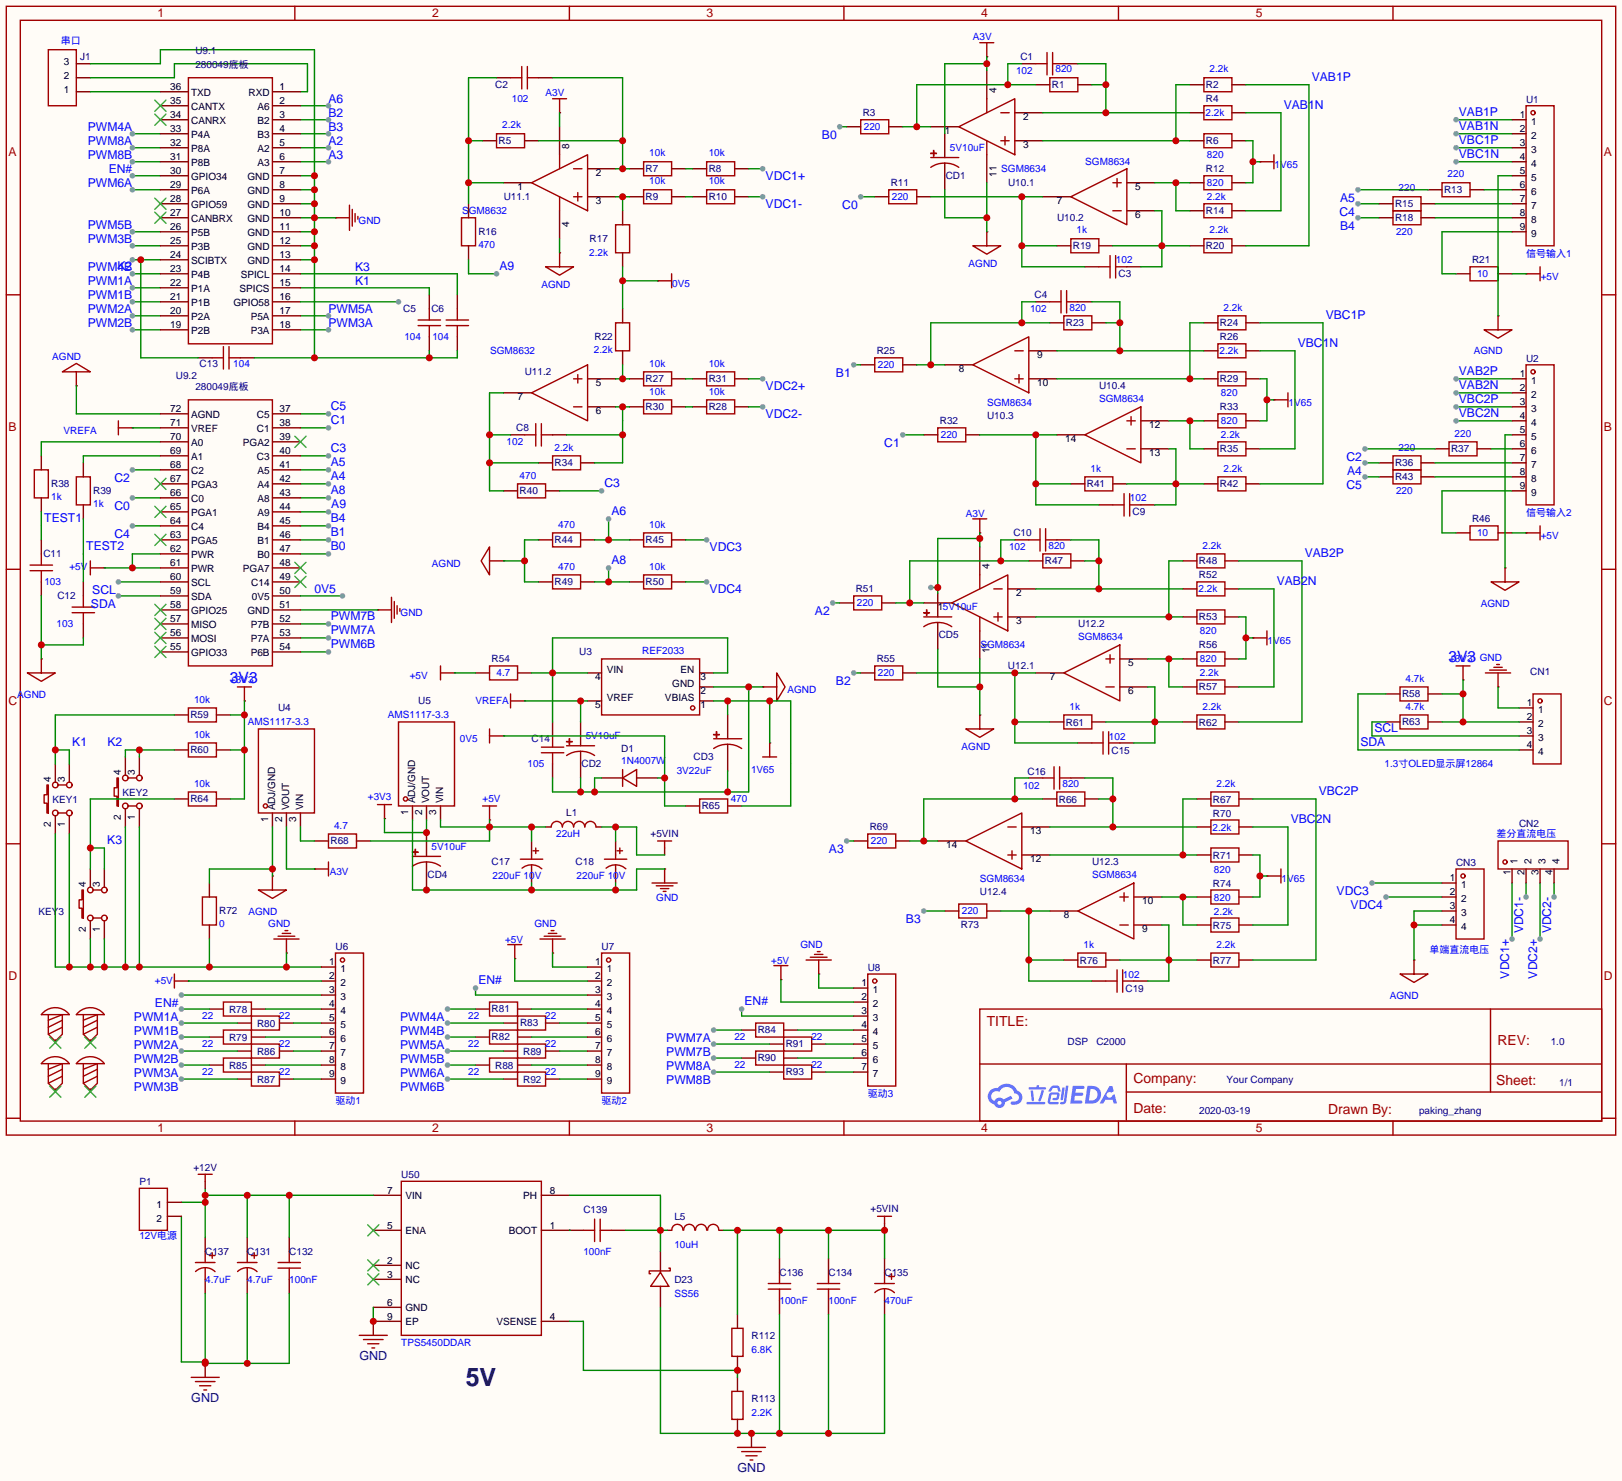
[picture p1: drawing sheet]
<svg xmlns="http://www.w3.org/2000/svg" width="294mm" height="269mm" viewBox="0 0 294 269" stroke-linecap="round" stroke-linejoin="round" font-family="sans-serif">
<defs><g id="words">
<text font-size="4.5" fill="#000080" x="84.5" y="251.3">5V</text>
<g font-size="2.8" fill="#00f">
<text x="41.7" y="123.9">3V3</text>
<text x="262.7" y="120.1">3V3</text>
</g>
<g font-size="2.5" fill="#a00000">
<text x="178.9" y="186.2">TITLE:</text>
<text x="271.6" y="189.5">REV:</text>
<text x="205.5" y="196.4">Company:</text>
<text x="271.3" y="196.8">Sheet:</text>
<text x="205.5" y="201.9">Date:</text>
<text x="240.8" y="202">Drawn By:</text>
</g>
<g font-size="2.3" fill="#000080">
<text x="65.2" y="246.7">GND</text>
<text x="34.7" y="254.3">GND</text>
<text x="133.8" y="267">GND</text>
</g>
<g font-size="2.2" fill="#a00000">
<text x="28.6" y="3.1">1</text>
<text x="78.4" y="3.1">2</text>
<text x="128.1" y="3.1">3</text>
<text x="177.9" y="3.1">4</text>
<text x="227.7" y="3.1">5</text>
<text x="1.5" y="28.4">A</text>
<text x="290.8" y="28.4">A</text>
<text x="1.5" y="78.2">B</text>
<text x="290.8" y="78.2">B</text>
<text x="1.5" y="127.9">C</text>
<text x="290.8" y="127.9">C</text>
<text x="1.5" y="177.7">D</text>
<text x="290.8" y="177.7">D</text>
<text x="28.6" y="205.3">1</text>
<text x="78.4" y="205.3">2</text>
<text x="128.1" y="205.3">3</text>
<text x="177.9" y="205.3">4</text>
<text x="227.7" y="205.3">5</text>
</g>
<g font-size="2.2" fill="#00f">
<text x="237.9" y="14.7">VAB1P</text>
<text x="15.9" y="23.7">PWM4A</text>
<text x="59.6" y="23.7">B3</text>
<text x="59.6" y="21.2">B2</text>
<text x="59.6" y="18.6">A6</text>
<text x="232.8" y="19.8">VAB1N</text>
<text x="264.5" y="21">VAB1P</text>
<text x="264.5" y="23.6">VAB1N</text>
<text x="15.9" y="28.8">PWM8B</text>
<text x="15.9" y="26.3">PWM8A</text>
<text x="59.6" y="28.8">A3</text>
<text x="59.6" y="26.3">A2</text>
<text x="149" y="25.2">B0</text>
<text x="264.5" y="26.1">VBC1P</text>
<text x="264.5" y="28.6">VBC1N</text>
<text x="15.9" y="33.9">PWM6A</text>
<text x="19.7" y="31.3">EN#</text>
<text x="138.8" y="32.6">VDC1+</text>
<text x="15.9" y="41.5">PWM5B</text>
<text x="138.8" y="37.7">VDC1-</text>
<text x="152.7" y="37.9">C0</text>
<text x="242.9" y="39.1">C4</text>
<text x="243" y="36.6">A5</text>
<text x="243" y="41.7">B4</text>
<text x="15.9" y="44">PWM3B</text>
<text x="15.9" y="51.7">PWM1A</text>
<text x="15.9" y="49.1">PWM4B</text>
<text x="21.3" y="49">K2</text>
<text x="64.4" y="51.7">K1</text>
<text x="64.4" y="49.1">K3</text>
<text x="90.6" y="49">A9</text>
<text x="15.9" y="59.3">PWM2B</text>
<text x="15.9" y="56.7">PWM2A</text>
<text x="15.9" y="54.2">PWM1B</text>
<text x="59.6" y="59.3">PWM3A</text>
<text x="59.6" y="56.7">PWM5A</text>
<text x="240.4" y="57.9">VBC1P</text>
<text x="235.3" y="62.9">VBC1N</text>
<text x="138.8" y="70.7">VDC2+</text>
<text x="151.6" y="68.4">B1</text>
<text x="264.5" y="70.6">VAB2N</text>
<text x="264.5" y="68">VAB2P</text>
<text x="60" y="76.9">C1</text>
<text x="60" y="74.4">C5</text>
<text x="138.8" y="75.8">VDC2-</text>
<text x="264.5" y="75.6">VBC2N</text>
<text x="264.5" y="73.1">VBC2P</text>
<text x="60" y="82">C3</text>
<text x="160.4" y="81.1">C1</text>
<text x="244.2" y="83.6">C2</text>
<text x="20.8" y="87.4">C2</text>
<text x="60" y="89.6">A8</text>
<text x="60" y="87.1">A4</text>
<text x="60" y="84.5">A5</text>
<text x="109.6" y="88.3">C3</text>
<text x="244.2" y="88.7">C5</text>
<text x="244.3" y="86.1">A4</text>
<text x="8" y="94.7">TEST1</text>
<text x="20.8" y="92.5">C0</text>
<text x="60" y="94.7">B4</text>
<text x="60.1" y="92.1">A9</text>
<text x="110.9" y="93.4">A6</text>
<text x="15.6" y="99.8">TEST2</text>
<text x="20.8" y="97.5">C4</text>
<text x="60" y="99.8">B0</text>
<text x="60" y="97.2">B1</text>
<text x="128.7" y="99.9">VDC3</text>
<text x="236.6" y="101">VAB2P</text>
<text x="16.7" y="107.7">SCL</text>
<text x="57" y="107.5">0V5</text>
<text x="110.9" y="102.3">A8</text>
<text x="128.7" y="107.5">VDC4</text>
<text x="231.5" y="106.1">VAB2N</text>
<text x="16.5" y="110.2">SDA</text>
<text x="60" y="112.5">PWM7B</text>
<text x="147.8" y="111.5">A2</text>
<text x="60" y="117.5">PWM6B</text>
<text x="60" y="115">PWM7A</text>
<text x="151.6" y="124.2">B2</text>
<text x="13.1" y="135.3">K1</text>
<text x="19.5" y="135.3">K2</text>
<text x="246.7" y="135.3">SDA</text>
<text x="249.2" y="132.8">SCL</text>
<text x="234.1" y="149.3">VBC2N</text>
<text x="239.1" y="144.2">VBC2P</text>
<text x="19.5" y="153.1">K3</text>
<text x="150.3" y="154.7">A3</text>
<text x="164.3" y="167.4">B3</text>
<text x="242.4" y="162.3">VDC3</text>
<text x="244.9" y="164.9">VDC4</text>
<text x="276.2" y="169.3" transform="rotate(-90 276.2 169.3)">VDC1-</text>
<text x="281.3" y="169.3" transform="rotate(-90 281.3 169.3)">VDC2-</text>
<text x="86.7" y="178.5">EN#</text>
<text x="273.6" y="177.5" transform="rotate(-90 273.6 177.5)">VDC1+</text>
<text x="278.7" y="177.5" transform="rotate(-90 278.7 177.5)">VDC2+</text>
<text x="24.3" y="185.1">PWM1A</text>
<text x="28.1" y="182.6">EN#</text>
<text x="72.6" y="185.1">PWM4A</text>
<text x="135" y="182.3">EN#</text>
<text x="24.3" y="187.7">PWM1B</text>
<text x="24.3" y="190.2">PWM2A</text>
<text x="72.6" y="190.2">PWM5A</text>
<text x="72.6" y="187.7">PWM4B</text>
<text x="120.8" y="191.5">PWM7B</text>
<text x="120.8" y="189">PWM7A</text>
<text x="24.3" y="192.8">PWM2B</text>
<text x="24.3" y="195.3">PWM3A</text>
<text x="24.3" y="197.8">PWM3B</text>
<text x="72.6" y="197.8">PWM6B</text>
<text x="72.6" y="195.3">PWM6A</text>
<text x="72.6" y="192.8">PWM5B</text>
<text x="120.8" y="196.6">PWM8B</text>
<text x="120.8" y="194">PWM8A</text>
</g>
<g font-size="1.8" fill="#00f">
<text x="11" y="8.1">串口</text>
<text x="176.4" y="7.3">A3V</text>
<text x="98.9" y="17.5">A3V</text>
<text x="184.3" y="13.5">102</text>
<text x="191.4" y="13.1">820</text>
<text x="219.3" y="13.1">2.2k</text>
<text x="91.1" y="23.3">2.2k</text>
<text x="92.8" y="18.6">102</text>
<text x="156.6" y="23.6">220</text>
<text x="218.6" y="21.1">2.2k</text>
<text x="117.7" y="28.4">10k</text>
<text x="128.5" y="28.4">10k</text>
<text x="172.3" y="27.4">5V10uF</text>
<text x="196.8" y="30">SGM8634</text>
<text x="218.9" y="28.7">820</text>
<text x="117.7" y="33.5">10k</text>
<text x="128.5" y="33.5">10k</text>
<text x="181.6" y="31.2">SGM8634</text>
<text x="218.9" y="33.8">820</text>
<text x="231.1" y="30.5">1V65</text>
<text x="253.6" y="34.7">220</text>
<text x="262.5" y="32.2">220</text>
<text x="65" y="40.6">GND</text>
<text x="83.8" y="38.9">SGM8632</text>
<text x="161.7" y="36.3">220</text>
<text x="218.9" y="36.3">2.2k</text>
<text x="86.7" y="44.9">470</text>
<text x="106.8" y="46.5">2.2k</text>
<text x="195.2" y="42.3">1k</text>
<text x="202.4" y="47.8">102</text>
<text x="219.3" y="42.3">2.2k</text>
<text x="253.2" y="42.6">220</text>
<text x="276.7" y="46.6">信号输入1</text>
<text x="98.2" y="52.3">AGND</text>
<text x="121.9" y="52">0V5</text>
<text x="175.6" y="48.5">AGND</text>
<text x="267.8" y="50.3">10</text>
<text x="279.4" y="50.8">+5V</text>
<text x="186.8" y="56.7">102</text>
<text x="193.9" y="56.3">820</text>
<text x="221.9" y="56.3">2.2k</text>
<text x="9.5" y="65.2">AGND</text>
<text x="73.3" y="61.7">104</text>
<text x="78.4" y="61.7">104</text>
<text x="88.9" y="64.2">SGM8632</text>
<text x="107.7" y="64">2.2k</text>
<text x="221.1" y="64.3">2.2k</text>
<text x="267.3" y="64.3">AGND</text>
<text x="42.3" y="66.6">104</text>
<text x="117.7" y="71.6">10k</text>
<text x="117.7" y="66.5">10k</text>
<text x="128.5" y="71.6">10k</text>
<text x="128.5" y="66.5">10k</text>
<text x="159.2" y="66.8">220</text>
<text x="221.4" y="71.9">820</text>
<text x="179" y="73.6">SGM8634</text>
<text x="199.3" y="72.8">SGM8634</text>
<text x="221.4" y="77">820</text>
<text x="233.7" y="73.6">1V65</text>
<text x="11.5" y="78.7">VREFA</text>
<text x="91.9" y="80.7">102</text>
<text x="100.6" y="81.7">2.2k</text>
<text x="170.6" y="79.5">220</text>
<text x="221.4" y="79.5">2.2k</text>
<text x="253.6" y="81.7">220</text>
<text x="263.8" y="79.2">220</text>
<text x="94.2" y="86.8">470</text>
<text x="197.7" y="85.5">1k</text>
<text x="221.9" y="85.5">2.2k</text>
<text x="253.2" y="89.6">220</text>
<text x="9.3" y="90.7">1k</text>
<text x="16.9" y="91.9">1k</text>
<text x="101.2" y="95.7">470</text>
<text x="117.7" y="95.7">10k</text>
<text x="175.1" y="93.7">A3V</text>
<text x="204.9" y="90.9">102</text>
<text x="276.7" y="93.6">信号输入2</text>
<text x="183" y="99.8">102</text>
<text x="190.1" y="99.5">820</text>
<text x="218.1" y="99.5">2.2k</text>
<text x="267.8" y="97.3">10</text>
<text x="279.4" y="97.8">+5V</text>
<text x="8.1" y="106.1">103</text>
<text x="12.6" y="103.5">+5V</text>
<text x="78.3" y="102.8">AGND</text>
<text x="101.2" y="103.3">470</text>
<text x="117.7" y="103.3">10k</text>
<text x="217.3" y="107.5">2.2k</text>
<text x="10.3" y="113.8">103</text>
<text x="72.6" y="111.7">GND</text>
<text x="155.4" y="110">220</text>
<text x="268.5" y="110">AGND</text>
<text x="116.5" y="118.5">REF2033</text>
<text x="177.8" y="117.6">SGM8634</text>
<text x="195.5" y="116">SGM8634</text>
<text x="217.6" y="115.1">820</text>
<text x="229.9" y="116.8">1V65</text>
<text x="262.8" y="120">+3V3</text>
<text x="268.4" y="119.8">GND</text>
<text x="41.7" y="123.9">+3V3</text>
<text x="74.3" y="123.2">+5V</text>
<text x="90" y="122.7">4.7</text>
<text x="142.8" y="125.7">AGND</text>
<text x="159.2" y="122.7">220</text>
<text x="217.6" y="120.2">820</text>
<text x="217.6" y="122.7">2.2k</text>
<text x="254.9" y="123.6">4.7k</text>
<text x="3.1" y="126.5">AGND</text>
<text x="35.2" y="127.4">10k</text>
<text x="44.9" y="131.6">AMS1117-3.3</text>
<text x="70.3" y="130.3">AMS1117-3.3</text>
<text x="86.2" y="127.6">VREFA</text>
<text x="193.9" y="128.7">1k</text>
<text x="218.1" y="128.7">2.2k</text>
<text x="254.9" y="128.7">4.7k</text>
<text x="35.2" y="133.8">10k</text>
<text x="83.4" y="134.6">0V5</text>
<text x="106.2" y="134.1">5V10uF</text>
<text x="174.4" y="136.1">AGND</text>
<text x="201.1" y="134.1">102</text>
<text x="35.2" y="142.7">10k</text>
<text x="95.7" y="139.2">105</text>
<text x="112.7" y="138.6">1N4007W</text>
<text x="122.7" y="140.5">3V22uF</text>
<text x="136.2" y="140.2">1V65</text>
<text x="185.5" y="143">102</text>
<text x="192.7" y="142.7">820</text>
<text x="220.6" y="142.7">2.2k</text>
<text x="251.1" y="139.2">1.3寸OLED显示屏12864</text>
<text x="66.7" y="145.1">+3V3</text>
<text x="87.5" y="145.4">+5V</text>
<text x="132.5" y="145.5">470</text>
<text x="60.6" y="150.3">4.7</text>
<text x="78.3" y="154.1">5V10uF</text>
<text x="100.9" y="151.9">22uH</text>
<text x="157.9" y="153.1">220</text>
<text x="219.9" y="150.6">2.2k</text>
<text x="271.4" y="151.7">差分直流电压</text>
<text x="59.8" y="158.7">A3V</text>
<text x="89.3" y="159.5">220uF 10V</text>
<text x="104.6" y="159.5">220uF 10V</text>
<text x="177.7" y="159.9">SGM8634</text>
<text x="198" y="159.2">SGM8634</text>
<text x="220.1" y="158.3">820</text>
<text x="232.4" y="160">1V65</text>
<text x="45" y="165.9">AGND</text>
<text x="119" y="163.4">GND</text>
<text x="174.4" y="165.8">220</text>
<text x="220.1" y="165.9">2.2k</text>
<text x="220.1" y="163.3">820</text>
<text x="39.8" y="168.1">0</text>
<text x="48.6" y="168.1">GND</text>
<text x="91.6" y="171">+5V</text>
<text x="96.9" y="168.1">GND</text>
<text x="145.2" y="171.9">GND</text>
<text x="196.5" y="171.9">1k</text>
<text x="220.6" y="171.9">2.2k</text>
<text x="259.2" y="172.8">单端直流电压</text>
<text x="28.1" y="178.4">+5V</text>
<text x="139.9" y="174.8">+5V</text>
<text x="203.6" y="177.3">102</text>
<text x="36.7" y="184.9">22</text>
<text x="50.6" y="184.9">22</text>
<text x="84.9" y="184.9">22</text>
<text x="98.9" y="184.9">22</text>
<text x="252" y="181.1">AGND</text>
<text x="36.7" y="190">22</text>
<text x="50.6" y="190">22</text>
<text x="84.9" y="190">22</text>
<text x="98.9" y="190">22</text>
<text x="133.2" y="188.7">22</text>
<text x="147.1" y="188.7">22</text>
<text x="36.7" y="195.1">22</text>
<text x="50.6" y="195.1">22</text>
<text x="84.9" y="195.1">22</text>
<text x="98.9" y="195.1">22</text>
<text x="133.2" y="193.8">22</text>
<text x="147.1" y="193.8">22</text>
<text x="60.8" y="200.2">驱动1</text>
<text x="109.1" y="200.2">驱动2</text>
<text x="157.4" y="199">驱动3</text>
<text x="25.3" y="224.6">12V电源</text>
<text x="105.8" y="227.7">100nF</text>
<text x="122.3" y="226.4">10uH</text>
<text x="37.2" y="232.8">4.7uF</text>
<text x="44.8" y="232.8">4.7uF</text>
<text x="52.5" y="232.8">100nF</text>
<text x="122.3" y="235.3">SS56</text>
<text x="141.4" y="236.6">100nF</text>
<text x="150.2" y="236.6">100nF</text>
<text x="160.4" y="236.6">470uF</text>
<text x="72.8" y="244.2">TPS5450DDAR</text>
<text x="136.3" y="245.5">6.8K</text>
<text x="136.3" y="256.9">2.2K</text>
</g>
<g font-size="1.8">
<text x="11.6" y="11.8">3</text>
<text x="11.6" y="16.9">1</text>
<text x="11.6" y="14.3">2</text>
<text x="30.9" y="16.3">36</text>
<text x="34.7" y="17.3">TXD</text>
<text x="45.1" y="17.3">RXD</text>
<text x="50.7" y="16.3">1</text>
<text x="180.7" y="16.9" transform="rotate(-90 180.7 16.9)">4</text>
<text x="30.9" y="23.9">33</text>
<text x="30.9" y="21.4">34</text>
<text x="30.9" y="18.9">35</text>
<text x="34.7" y="22.4">CANRX</text>
<text x="34.7" y="19.9">CANTX</text>
<text x="46.7" y="19.9">A6</text>
<text x="46.7" y="22.4">B2</text>
<text x="50.7" y="18.9">2</text>
<text x="50.7" y="21.4">3</text>
<text x="50.7" y="23.9">4</text>
<text x="185.5" y="21.7">2</text>
<text x="275.6" y="21.4">1</text>
<text x="275.6" y="23.9">2</text>
<text x="277.7" y="22.7">1</text>
<text x="30.9" y="29">31</text>
<text x="30.9" y="26.5">32</text>
<text x="34.7" y="27.5">P8A</text>
<text x="34.7" y="25">P4A</text>
<text x="46.7" y="25">B3</text>
<text x="46.7" y="27.5">A2</text>
<text x="50.7" y="26.5">5</text>
<text x="50.7" y="29">6</text>
<text x="103.2" y="27" transform="rotate(-90 103.2 27)">8</text>
<text x="171.3" y="24.2">1</text>
<text x="185.5" y="26.8">3</text>
<text x="275.6" y="26.5">3</text>
<text x="275.6" y="29">4</text>
<text x="277.7" y="25.2">2</text>
<text x="277.7" y="27.8">3</text>
<text x="30.9" y="34.1">29</text>
<text x="30.9" y="31.6">30</text>
<text x="34.7" y="35.1">P6A</text>
<text x="34.7" y="32.6">GPIO34</text>
<text x="34.7" y="30">P8B</text>
<text x="44.9" y="32.6">GND</text>
<text x="44.9" y="35.1">GND</text>
<text x="46.7" y="30">A3</text>
<text x="50.7" y="31.6">7</text>
<text x="50.7" y="34.1">8</text>
<text x="93.9" y="34.4">1</text>
<text x="108.1" y="31.9">2</text>
<text x="180.7" y="32.1" transform="rotate(-90 180.7 32.1)">11</text>
<text x="205.9" y="34.4">5</text>
<text x="275.6" y="31.6">5</text>
<text x="275.6" y="34.1">6</text>
<text x="277.7" y="30.3">4</text>
<text x="277.7" y="32.8">5</text>
<text x="277.7" y="35.4">6</text>
<text x="30.9" y="41.7">26</text>
<text x="30.9" y="39.2">27</text>
<text x="30.9" y="36.6">28</text>
<text x="34.7" y="40.2">CANBRX</text>
<text x="34.7" y="37.7">GPIO59</text>
<text x="44.9" y="37.7">GND</text>
<text x="44.9" y="40.2">GND</text>
<text x="50.7" y="36.6">9</text>
<text x="50.7" y="39.2">10</text>
<text x="50.7" y="41.7">11</text>
<text x="103.2" y="41.2" transform="rotate(-90 103.2 41.2)">4</text>
<text x="108.1" y="36.9">3</text>
<text x="191.7" y="36.9">7</text>
<text x="205.9" y="39.5">6</text>
<text x="275.6" y="36.6">7</text>
<text x="275.6" y="39.2">8</text>
<text x="275.6" y="41.7">9</text>
<text x="277.7" y="37.9">7</text>
<text x="277.7" y="40.5">8</text>
<text x="30.9" y="46.8">24</text>
<text x="30.9" y="44.3">25</text>
<text x="34.7" y="47.8">SCIBTX</text>
<text x="34.7" y="45.3">P3B</text>
<text x="34.7" y="42.7">P5B</text>
<text x="44.9" y="42.7">GND</text>
<text x="44.9" y="45.3">GND</text>
<text x="44.9" y="47.8">GND</text>
<text x="50.7" y="44.3">12</text>
<text x="50.7" y="46.8">13</text>
<text x="277.7" y="43">9</text>
<text x="30.9" y="51.9">22</text>
<text x="30.9" y="49.3">23</text>
<text x="34.7" y="52.9">P1A</text>
<text x="34.7" y="50.4">P4B</text>
<text x="43.5" y="52.9">SPICS</text>
<text x="43.7" y="50.4">SPICL</text>
<text x="50.7" y="49.3">14</text>
<text x="50.7" y="51.9">15</text>
<text x="30.9" y="59.5">19</text>
<text x="30.9" y="57">20</text>
<text x="30.9" y="54.4">21</text>
<text x="34.7" y="58">P2A</text>
<text x="34.7" y="55.4">P1B</text>
<text x="42.3" y="55.4">GPIO58</text>
<text x="45.5" y="58">P5A</text>
<text x="50.7" y="54.4">16</text>
<text x="50.7" y="57">17</text>
<text x="50.7" y="59.5">18</text>
<text x="34.7" y="60.5">P2B</text>
<text x="45.5" y="60.5">P3A</text>
<text x="188.1" y="64.9">9</text>
<text x="108.1" y="70">5</text>
<text x="173.9" y="67.4">8</text>
<text x="188.1" y="70">10</text>
<text x="275.6" y="68.4">1</text>
<text x="275.6" y="70.9">2</text>
<text x="277.7" y="69.7">1</text>
<text x="30.9" y="77.3">71</text>
<text x="30.9" y="74.7">72</text>
<text x="34.7" y="75.8">AGND</text>
<text x="46.6" y="75.8">C5</text>
<text x="50.7" y="74.7">37</text>
<text x="50.7" y="77.3">38</text>
<text x="93.9" y="72.5">7</text>
<text x="108.1" y="75">6</text>
<text x="208.4" y="77.6">12</text>
<text x="275.6" y="73.5">3</text>
<text x="275.6" y="76">4</text>
<text x="277.7" y="72.2">2</text>
<text x="277.7" y="74.7">3</text>
<text x="277.7" y="77.3">4</text>
<text x="30.9" y="82.4">69</text>
<text x="30.9" y="79.8">70</text>
<text x="34.7" y="78.3">VREF</text>
<text x="34.7" y="83.4">A1</text>
<text x="34.7" y="80.8">A0</text>
<text x="44.1" y="80.8">PGA2</text>
<text x="46.6" y="78.3">C1</text>
<text x="46.6" y="83.4">C3</text>
<text x="50.7" y="79.8">39</text>
<text x="50.7" y="82.4">40</text>
<text x="193.2" y="80.1">14</text>
<text x="208.4" y="82.7">13</text>
<text x="275.6" y="78.6">5</text>
<text x="275.6" y="81.1">6</text>
<text x="275.6" y="83.6">7</text>
<text x="277.7" y="79.8">5</text>
<text x="277.7" y="82.4">6</text>
<text x="30.9" y="90">66</text>
<text x="30.9" y="87.4">67</text>
<text x="30.9" y="84.9">68</text>
<text x="34.7" y="88.5">PGA3</text>
<text x="34.7" y="85.9">C2</text>
<text x="46.7" y="85.9">A5</text>
<text x="46.7" y="88.5">A4</text>
<text x="50.7" y="84.9">41</text>
<text x="50.7" y="87.4">42</text>
<text x="50.7" y="90">43</text>
<text x="275.6" y="86.2">8</text>
<text x="275.6" y="88.7">9</text>
<text x="277.7" y="84.9">7</text>
<text x="277.7" y="87.4">8</text>
<text x="277.7" y="90">9</text>
<text x="30.9" y="95.1">64</text>
<text x="30.9" y="92.5">65</text>
<text x="34.7" y="93.5">PGA1</text>
<text x="34.7" y="91">C0</text>
<text x="46.7" y="91">A8</text>
<text x="46.7" y="93.5">A9</text>
<text x="50.7" y="92.5">44</text>
<text x="50.7" y="95.1">45</text>
<text x="30.9" y="100.1">62</text>
<text x="30.9" y="97.6">63</text>
<text x="34.7" y="101.2">PWR</text>
<text x="34.7" y="98.6">PGA5</text>
<text x="34.7" y="96.1">C4</text>
<text x="46.7" y="96.1">B4</text>
<text x="46.7" y="98.6">B1</text>
<text x="46.7" y="101.2">B0</text>
<text x="50.7" y="97.6">46</text>
<text x="50.7" y="100.1">47</text>
<text x="30.9" y="107.8">59</text>
<text x="30.9" y="105.2">60</text>
<text x="30.9" y="102.7">61</text>
<text x="34.7" y="106.2">SCL</text>
<text x="34.7" y="103.7">PWR</text>
<text x="44.1" y="103.7">PGA7</text>
<text x="45.6" y="106.2">C14</text>
<text x="50.7" y="102.7">48</text>
<text x="50.7" y="105.2">49</text>
<text x="50.7" y="107.8">50</text>
<text x="179.4" y="103.2" transform="rotate(-90 179.4 103.2)">4</text>
<text x="30.9" y="112.8">57</text>
<text x="30.9" y="110.3">58</text>
<text x="34.7" y="113.9">MISO</text>
<text x="34.7" y="111.3">GPIO25</text>
<text x="34.7" y="108.8">SDA</text>
<text x="44.9" y="111.3">GND</text>
<text x="45.5" y="113.9">P7B</text>
<text x="45.7" y="108.8">0V5</text>
<text x="50.7" y="110.3">51</text>
<text x="50.7" y="112.8">52</text>
<text x="170.1" y="110.6">15V10uF</text>
<text x="184.3" y="113.1">3</text>
<text x="184.3" y="108.1">2</text>
<text x="30.9" y="117.9">55</text>
<text x="30.9" y="115.4">56</text>
<text x="34.7" y="118.9">GPIO33</text>
<text x="34.7" y="116.4">MOSI</text>
<text x="45.5" y="116.4">P7A</text>
<text x="45.5" y="118.9">P6B</text>
<text x="50.7" y="115.4">53</text>
<text x="50.7" y="117.9">54</text>
<text x="179.4" y="118.5" transform="rotate(-90 179.4 118.5)">11</text>
<text x="108" y="123.3">4</text>
<text x="110" y="122">VIN</text>
<text x="121.9" y="124.6">GND</text>
<text x="123.4" y="122">EN</text>
<text x="127" y="125.8">2</text>
<text x="127" y="123.3">3</text>
<text x="190.4" y="123.3">7</text>
<text x="204.6" y="125.8">6</text>
<text x="204.6" y="120.8">5</text>
<text x="108" y="128.4">5</text>
<text x="110" y="127.1">VREF</text>
<text x="120.6" y="127.1">VBIAS</text>
<text x="127" y="128.4">1</text>
<text x="276.9" y="128.1">1</text>
<text x="276.9" y="130.6">2</text>
<text x="278.9" y="129.4">1</text>
<text x="278.9" y="131.9">2</text>
<text x="276.9" y="133.2">3</text>
<text x="276.9" y="135.7">4</text>
<text x="278.9" y="134.4">3</text>
<text x="278.9" y="137">4</text>
<text x="9.2" y="141.8" transform="rotate(-90 9.2 141.8)">4</text>
<text x="11.8" y="141.8" transform="rotate(-90 11.8 141.8)">3</text>
<text x="21.9" y="140.6" transform="rotate(-90 21.9 140.6)">4</text>
<text x="24.5" y="140.6" transform="rotate(-90 24.5 140.6)">3</text>
<text x="9.2" y="150" transform="rotate(-90 9.2 150)">2</text>
<text x="11.8" y="150" transform="rotate(-90 11.8 150)">1</text>
<text x="21.9" y="148.7" transform="rotate(-90 21.9 148.7)">2</text>
<text x="24.5" y="148.7" transform="rotate(-90 24.5 148.7)">1</text>
<text x="48.6" y="149.1" transform="rotate(-90 48.6 149.1)">1</text>
<text x="49.9" y="147" transform="rotate(-90 49.9 147)">ADJ/GND</text>
<text x="51.1" y="149.1" transform="rotate(-90 51.1 149.1)">2</text>
<text x="52.4" y="147" transform="rotate(-90 52.4 147)">VOUT</text>
<text x="53.7" y="149.1" transform="rotate(-90 53.7 149.1)">3</text>
<text x="55" y="147" transform="rotate(-90 55 147)">VIN</text>
<text x="74" y="147.8" transform="rotate(-90 74 147.8)">1</text>
<text x="75.3" y="145.7" transform="rotate(-90 75.3 145.7)">ADJ/GND</text>
<text x="76.5" y="147.8" transform="rotate(-90 76.5 147.8)">2</text>
<text x="77.8" y="145.7" transform="rotate(-90 77.8 145.7)">VOUT</text>
<text x="79.1" y="147.8" transform="rotate(-90 79.1 147.8)">3</text>
<text x="80.4" y="145.7" transform="rotate(-90 80.4 145.7)">VIN</text>
<text x="171.6" y="153.8">14</text>
<text x="186.8" y="151.2">13</text>
<text x="15.6" y="160.9" transform="rotate(-90 15.6 160.9)">4</text>
<text x="18.1" y="160.9" transform="rotate(-90 18.1 160.9)">3</text>
<text x="186.8" y="156.3">12</text>
<text x="262.9" y="159.8">1</text>
<text x="265" y="161.1">1</text>
<text x="273.9" y="158.7" transform="rotate(-90 273.9 158.7)">1</text>
<text x="275.2" y="156.7" transform="rotate(-90 275.2 156.7)">1</text>
<text x="276.4" y="158.7" transform="rotate(-90 276.4 158.7)">2</text>
<text x="277.7" y="156.7" transform="rotate(-90 277.7 156.7)">2</text>
<text x="279" y="158.7" transform="rotate(-90 279 158.7)">3</text>
<text x="280.2" y="156.7" transform="rotate(-90 280.2 156.7)">3</text>
<text x="281.5" y="158.7" transform="rotate(-90 281.5 158.7)">4</text>
<text x="282.8" y="156.7" transform="rotate(-90 282.8 156.7)">4</text>
<text x="192.9" y="166.5">8</text>
<text x="207.1" y="163.9">10</text>
<text x="262.9" y="162.4">2</text>
<text x="262.9" y="164.9">3</text>
<text x="262.9" y="167.5">4</text>
<text x="265" y="163.6">2</text>
<text x="265" y="166.2">3</text>
<text x="15.6" y="169" transform="rotate(-90 15.6 169)">2</text>
<text x="18.1" y="169" transform="rotate(-90 18.1 169)">1</text>
<text x="207.1" y="169">9</text>
<text x="265" y="168.7">4</text>
<text x="59.7" y="175.1">1</text>
<text x="59.7" y="177.6">2</text>
<text x="61.8" y="176.3">1</text>
<text x="61.8" y="178.9">2</text>
<text x="108" y="175.1">1</text>
<text x="108" y="177.6">2</text>
<text x="110" y="176.3">1</text>
<text x="110" y="178.9">2</text>
<text x="156.2" y="178.9">1</text>
<text x="59.7" y="180.2">3</text>
<text x="59.7" y="182.7">4</text>
<text x="59.7" y="185.2">5</text>
<text x="61.8" y="181.4">3</text>
<text x="61.8" y="184">4</text>
<text x="108" y="180.2">3</text>
<text x="108" y="182.7">4</text>
<text x="108" y="185.2">5</text>
<text x="110" y="181.4">3</text>
<text x="110" y="184">4</text>
<text x="156.2" y="181.4">2</text>
<text x="156.2" y="184">3</text>
<text x="158.3" y="180.2">1</text>
<text x="158.3" y="182.7">2</text>
<text x="158.3" y="185.2">3</text>
<text x="59.7" y="187.8">6</text>
<text x="59.7" y="190.3">7</text>
<text x="61.8" y="186.5">5</text>
<text x="61.8" y="189">6</text>
<text x="61.8" y="191.6">7</text>
<text x="108" y="187.8">6</text>
<text x="108" y="190.3">7</text>
<text x="110" y="186.5">5</text>
<text x="110" y="189">6</text>
<text x="110" y="191.6">7</text>
<text x="156.2" y="186.5">4</text>
<text x="156.2" y="189">5</text>
<text x="156.2" y="191.6">6</text>
<text x="158.3" y="187.8">4</text>
<text x="158.3" y="190.3">5</text>
<text x="59.7" y="192.9">8</text>
<text x="59.7" y="195.4">9</text>
<text x="61.8" y="194.1">8</text>
<text x="61.8" y="196.7">9</text>
<text x="108" y="192.9">8</text>
<text x="108" y="195.4">9</text>
<text x="110" y="194.1">8</text>
<text x="110" y="196.7">9</text>
<text x="156.2" y="194.1">7</text>
<text x="158.3" y="192.9">6</text>
<text x="158.3" y="195.4">7</text>
<text x="28.4" y="219">1</text>
<text x="28.4" y="221.6">2</text>
<text x="70.2" y="216.5">7</text>
<text x="73.5" y="217.5">VIN</text>
<text x="94.9" y="217.5">PH</text>
<text x="99.7" y="216.5">8</text>
<text x="70.2" y="222.8">5</text>
<text x="73.5" y="223.8">ENA</text>
<text x="92.3" y="223.8">BOOT</text>
<text x="99.7" y="222.8">1</text>
<text x="70.2" y="229.2">2</text>
<text x="70.2" y="231.7">3</text>
<text x="73.5" y="230.2">NC</text>
<text x="73.5" y="232.7">NC</text>
<text x="70.2" y="236.8">6</text>
<text x="70.2" y="239.3">9</text>
<text x="73.5" y="237.8">GND</text>
<text x="99.7" y="239.3">4</text>
<text x="73.5" y="240.4">EP</text>
<text x="90.1" y="240.4">VSENSE</text>
</g>
<g font-size="1.8" fill="#000080">
<text x="14.6" y="10.9">J1</text>
<text x="35.4" y="9.7">U9.1</text>
<text x="185" y="10.9">C1</text>
<text x="35.4" y="12.3">280049底板</text>
<text x="89.8" y="16">C2</text>
<text x="190.7" y="16">R1</text>
<text x="218.7" y="16">R2</text>
<text x="156.4" y="21.1">R3</text>
<text x="218.7" y="18.6">R4</text>
<text x="276.7" y="18.6">U1</text>
<text x="90.4" y="26.1">R5</text>
<text x="218.7" y="26.2">R6</text>
<text x="117.1" y="31.2">R7</text>
<text x="128.5" y="31.2">R8</text>
<text x="161.5" y="33.8">R11</text>
<text x="171.5" y="32.5">CD1</text>
<text x="182.8" y="33.8">U10.1</text>
<text x="218.7" y="31.3">R12</text>
<text x="261.9" y="35">R13</text>
<text x="91.3" y="36.3">U11.1</text>
<text x="117.1" y="36.3">R9</text>
<text x="128.5" y="36.3">R10</text>
<text x="191.7" y="40.1">U10.2</text>
<text x="218.7" y="38.9">R14</text>
<text x="253" y="40.1">R18</text>
<text x="253" y="37.6">R15</text>
<text x="86.7" y="42.7">R16</text>
<text x="106.9" y="43.9">R17</text>
<text x="194.5" y="45.2">R19</text>
<text x="218.7" y="45.2">R20</text>
<text x="266.9" y="47.8">R21</text>
<text x="202.8" y="50.3">C3</text>
<text x="73.1" y="56.6">C5</text>
<text x="78.2" y="56.6">C6</text>
<text x="187.6" y="54.1">C4</text>
<text x="193.3" y="59.2">R23</text>
<text x="221.2" y="59.2">R24</text>
<text x="107.8" y="61.7">R22</text>
<text x="159" y="64.2">R25</text>
<text x="221.2" y="61.7">R26</text>
<text x="276.7" y="65.6">U2</text>
<text x="31.9" y="68.7">U9.2</text>
<text x="35.4" y="70.7">280049底板</text>
<text x="36.2" y="66.6">C13</text>
<text x="95.2" y="68">U11.2</text>
<text x="117.1" y="69.3">R27</text>
<text x="128.5" y="69.2">R31</text>
<text x="199.3" y="70.5">U10.4</text>
<text x="221.2" y="69.4">R29</text>
<text x="117.1" y="74.4">R30</text>
<text x="128.5" y="74.4">R28</text>
<text x="170.4" y="76.9">R32</text>
<text x="179" y="75.9">U10.3</text>
<text x="221.2" y="74.4">R33</text>
<text x="93.6" y="78.2">C8</text>
<text x="221.2" y="82.1">R35</text>
<text x="263.1" y="82">R37</text>
<text x="9.3" y="88.4">R38</text>
<text x="16.9" y="89.6">R39</text>
<text x="94.2" y="89.6">R40</text>
<text x="100.6" y="84.6">R34</text>
<text x="197.1" y="88.4">R41</text>
<text x="221.2" y="88.4">R42</text>
<text x="253" y="84.6">R36</text>
<text x="253" y="87.1">R43</text>
<text x="205.4" y="93.5">C9</text>
<text x="266.9" y="94.8">R46</text>
<text x="7.9" y="101.1">C11</text>
<text x="100.6" y="98.5">R44</text>
<text x="117.1" y="98.5">R45</text>
<text x="183.8" y="97.3">C10</text>
<text x="100.6" y="106.2">R49</text>
<text x="117.1" y="106.2">R50</text>
<text x="155.2" y="107.4">R51</text>
<text x="189.5" y="102.4">R47</text>
<text x="217.4" y="102.4">R48</text>
<text x="217.4" y="104.9">R52</text>
<text x="10.4" y="108.7">C12</text>
<text x="195.5" y="113.7">U12.2</text>
<text x="217.4" y="112.5">R53</text>
<text x="105" y="118.8">U3</text>
<text x="170.2" y="115.8">CD5</text>
<text x="217.4" y="117.6">R56</text>
<text x="89.1" y="120.2">R54</text>
<text x="159" y="120.1">R55</text>
<text x="182.8" y="121.4">U12.1</text>
<text x="217.4" y="125.2">R57</text>
<text x="277.5" y="122.5">CN1</text>
<text x="34.5" y="130.3">R59</text>
<text x="50.4" y="129">U4</text>
<text x="75.8" y="127.7">U5</text>
<text x="193.3" y="131.6">R61</text>
<text x="217.4" y="131.6">R62</text>
<text x="254.2" y="126.5">R58</text>
<text x="254.2" y="131.6">R63</text>
<text x="34.5" y="136.6">R60</text>
<text x="96.4" y="134.5">C14</text>
<text x="112.7" y="136.3">D1</text>
<text x="125.8" y="137.9">CD3</text>
<text x="201.6" y="136.7">C15</text>
<text x="105.5" y="139.2">CD2</text>
<text x="186.3" y="140.5">C16</text>
<text x="9.5" y="145.6">KEY1</text>
<text x="22.2" y="144.3">KEY2</text>
<text x="34.5" y="145.5">R64</text>
<text x="102.7" y="148.1">L1</text>
<text x="127.2" y="146.8">R65</text>
<text x="192" y="145.6">R66</text>
<text x="219.9" y="148.1">R70</text>
<text x="219.9" y="145.6">R67</text>
<text x="275.5" y="150">CN2</text>
<text x="59.9" y="153.1">R68</text>
<text x="118" y="151.7">+5VIN</text>
<text x="157.7" y="150.6">R69</text>
<text x="219.9" y="155.7">R71</text>
<text x="77.5" y="159.2">CD4</text>
<text x="89.1" y="157">C17</text>
<text x="104.4" y="157">C18</text>
<text x="198" y="156.9">U12.3</text>
<text x="219.9" y="160.8">R74</text>
<text x="264" y="157.1">CN3</text>
<text x="7" y="165.9">KEY3</text>
<text x="39.8" y="165.9">R72</text>
<text x="177.7" y="162.2">U12.4</text>
<text x="60.8" y="172.3">U6</text>
<text x="109.1" y="172.3">U7</text>
<text x="174.2" y="168.4">R73</text>
<text x="219.9" y="168.4">R75</text>
<text x="157.4" y="176.1">U8</text>
<text x="195.8" y="174.8">R76</text>
<text x="204.1" y="179.8">C19</text>
<text x="219.9" y="174.8">R77</text>
<text x="41.5" y="183.7">R78</text>
<text x="89.1" y="183.6">R81</text>
<text x="41.5" y="188.7">R79</text>
<text x="46.6" y="186.2">R80</text>
<text x="46.6" y="191.3">R86</text>
<text x="89.1" y="188.7">R82</text>
<text x="94.3" y="186.2">R83</text>
<text x="94.9" y="191.3">R89</text>
<text x="137.4" y="187.4">R84</text>
<text x="142.5" y="190">R91</text>
<text x="193.6" y="189.5">DSP</text>
<text x="198.8" y="189.5">C2000</text>
<text x="281.2" y="189.6">1.0</text>
<text x="41.5" y="193.8">R85</text>
<text x="46.6" y="196.4">R87</text>
<text x="89.8" y="193.8">R88</text>
<text x="94.9" y="196.4">R92</text>
<text x="137.4" y="192.5">R90</text>
<text x="142.5" y="195">R93</text>
<text x="222.4" y="196.5">Your Company</text>
<text x="282.7" y="197">1/1</text>
<text x="217.5" y="202.1">2020-03-19</text>
<text x="257.3" y="202">paking_zhang</text>
<text x="25.3" y="215">P1</text>
<text x="35.1" y="212.4">+12V</text>
<text x="72.8" y="213.7">U50</text>
<text x="105.8" y="220.1">C139</text>
<text x="122.3" y="221.3">L5</text>
<text x="157.9" y="219.8">+5VIN</text>
<text x="37.2" y="227.7">C137</text>
<text x="44.8" y="227.7">C131</text>
<text x="52.5" y="227.7">C132</text>
<text x="122.3" y="232.8">D23</text>
<text x="141.4" y="231.5">C136</text>
<text x="150.2" y="231.5">C134</text>
<text x="160.4" y="231.5">C135</text>
<text x="136.3" y="242.9">R112</text>
<text x="136.3" y="254.3">R113</text>
</g>
</g></defs>
<path d="M0 0h294.1v268.6h-294.1z" fill="#fffcf7"/>
<g fill="none" stroke="#a10000" stroke-width=".25">
<path d="M1.1 1.1h291.9v204.8h-291.9zM3.7 3.7h286.7v199.6h-286.7zM53.5 1.1v2.6M103.3 1.1v2.6M153 1.1v2.6M202.8 1.1v2.6M252.6 1.1v2.6M1.1 53.5h2.6M290.4 53.5h2.6M1.1 103.3h2.6M290.4 103.3h2.6M1.1 153h2.6"/>
<path d="M290.4 153h2.6M177.7 183h112.7v20.3h-112.7zM177.7 193h112.7M204.2 198.1h86.2M204.2 193v10.1M270.3 183v15.1M1.1 202.8h2.6M53.5 203.3v2.6M103.3 203.3v2.6M153 203.3v2.6M202.8 203.3v2.6M252.6 203.3v2.6"/>
<path d="M290.4 202.8h2.6"/>
</g>
<g fill="#5487ff">
<path d="M194.5 196.9h1.7a.34 .34 0 0 1 .3 .1 .34 .34 0 0 1 .1 .4l-.2 .1h-1.3l-.1 .7h1.2l.2 .3a.36 .36 0 0 1-.4 .2h-1.1l-.1 .9h1a.33 .33 0 0 1 .4 .1 .33 .33 0 0 1 0 .3l-.2 .2h-1.9z"/>
<path d="M201.2 197h.5l.3 .9-.5 .3a.54 .54 0 0 0-.8 .2 .54 .54 0 0 0 .4 .7 .54 .54 0 0 0 .6-.5l.4-.2 .4 1.7h-.6l-.1-.6h-1.3l-.4 .6h-.7z"/>
<path d="M192.6 197.2h.5l-.3 2.2-.3 .2-.2-.3z"/>
<path d="M193.3 196.9h.4l-.3 2.9a.64 .64 0 0 1-.5 .5 .64 .64 0 0 1-.7-.3l.7-.3z"/>
<path d="M190.6 197.1l.5-.2 .9 .1 .3 .9-.4 .1-.3-.7-.7 .1a.68 .68 0 0 1-.7 .6l-.1-.2z"/>
<path d="M190.4 198.2a1.97 1.97 0 0 1 1.5-.1 .84 .84 0 0 1-.4 1.4h-.5l-.1-.2 .2-.2h.5l.1-.6h-1l-.3 1.3 1.4 .1 .2 .2-.2 .2h-1.3l-.4-.2-.1-.4 .2-1.1z"/>
<path d="M186.2 199.9h3.2l.2 .2-.3 .2h-3z"/>
<path d="M188.9 197.7h.4l-.3 1.2a.73 .73 0 0 1-.5 .9l-.2-.2z"/>
<path d="M186.9 197.8h.4l.2 1.7-.2 .2-.2-.1z"/>
<path d="M186.6 197.2h1.3l.1-.4h.4v.4h1.1l.2 .2-.2 .2h-2.9z"/>
<path d="M197.2 196.9l-.5 3.3h1.1a1.64 1.64 0 0 0 1.9-1.7 1.64 1.64 0 0 0-2-1.6zM197.7 197.5a1.08 1.08 0 0 1 1.3 1.1 1.08 1.08 0 0 1-1.3 1h-.3z"/>
<path d="M179.6 197.8a1.5 1.5 0 0 0 .7 2.5 .99 .99 0 0 0 1.1 .6 .99 .99 0 0 0 .8-1l1.4-.7-.3-.5-1.3 .7a1.01 1.01 0 0 0-1.7 .3 .95 .95 0 0 1-.4-1.3 .95 .95 0 0 1 1.3-.4 1.46 1.46 0 0 1 1.5-.9 1.46 1.46 0 0 1 1.3 1.2 .78 .78 0 0 1 .8 1 .78 .78 0 0 1-1.2 .5 .3 .3 0 0 0-.3 .2 .3 .3 0 0 0 .2 .4 1.36 1.36 0 0 0 1.8-.9 1.36 1.36 0 0 0-.9-1.7 2.05 2.05 0 0 0-3.5-.5l-.8 .1zM180.9 200a.37 .37 0 0 1 .7 0 .37 .37 0 0 1-.7 0z"/>
</g>
<g fill="none" stroke="#870000" stroke-width=".25">
<path d="M60.8 39.5h.1M13.8 70h.1M24 77.6h.1M18.9 103h.1M68.5 110.6h.1M51.9 172.8h.1M38 183h2.5M43.1 185.5h2.5M45.6 183h2.5M50.7 185.5h2.5M67.7 216.8h5.1M98.2 216.8h5.1"/>
<path d="M37.2 224.4v2.5M37.2 232v2.6M44.8 224.4v2.5M44.8 232v2.6M52.5 224.4v2.5M52.5 232v2.6M67.7 223.1h5.1M67.7 229.5h5.1M67.7 232h5.1M67.7 237.1h5.1M67.7 239.6h5.1M98.2 223.1h7.6"/>
<path d="M98.2 239.6h5.1M110.9 223.1h2.5M119.8 226.9v3.9M119.8 233.3v3.8M121 223.1h.8M130.4 223.1h.8M141.4 228.2v2.6M141.4 235.8v2.6M150.2 228.2v2.6M150.2 235.8v2.6"/>
</g>
<path d="M66.7 222.1l2 2.1M66.7 228.5l2 2M66.7 231l2 2M68.7 222.1l-2 2.1M68.7 228.5l-2 2M68.7 231l-2 2" fill="none" stroke="#3c3" stroke-width=".25"/>
<g fill="none" stroke="#a10000" stroke-width=".25">
<path d="M60.8 39.5h2.6M63.4 37.2v4.6M63.9 38v3M64.4 38.7v1.6M64.9 39.2v.6M11.3 67.4l2.5-1.5 2.6 1.5zM13.8 67.4v2.6M21.5 77.6h2.5M21.5 76.3v2.6M16.4 103h2.5M16.4 101.7v2.6M68.5 110.6h2.5"/>
<path d="M71 108.3v4.6M71.5 109.1v3M72 109.9v1.5M72.5 110.4v.5M49.7 170.3h4.5M50.4 169.8h3.1M51.2 169.3h1.5M51.7 168.8h.5M51.9 170.3v2.5M40.5 181.7h5.1v2.6h-5.1zM45.6 184.3h5.1v2.5h-5.1zM72.8 214.2h25.4v28h-25.4z"/>
<path d="M35.4 229h3.6M35.5 230.6a2.54 2.54 0 0 1 3.5 0M37.2 226.9v2.1M37.2 230v2M38 227.7h1M38.5 227.2v1M43.1 229h3.5M43.1 230.6a2.54 2.54 0 0 1 3.5 0M44.8 226.9v2.1M44.8 230v2M45.6 227.7h1M46.1 227.2v1"/>
<path d="M50.4 229h4.1M50.4 230h4.1M52.5 226.9v2.1M52.5 230v2M105.8 223.1h2M107.8 221.1v4.1M108.8 223.1h2.1M108.8 221.1v4.1M119.8 230.8l1.5 2.5h-3.3zM121.3 230h.2v.5h-3.8v.5h.3M121.8 223.1a1.01 1.01 0 0 1 1-1.1 1.01 1.01 0 0 1 1 1.1M124 223.1a1.01 1.01 0 0 1 1-1.1 1.01 1.01 0 0 1 1 1.1"/>
<path d="M126.1 223.1a1.01 1.01 0 0 1 1-1.1 1.01 1.01 0 0 1 1.1 1.1M128.3 223.1a1.01 1.01 0 0 1 1-1.1 1.01 1.01 0 0 1 1 1.1M139.3 233.8h4.1M139.3 232.8h4.1M141.4 230.8v2M141.4 233.8v2M148.2 233.8h4.1M148.2 232.8h4.1M150.2 230.8v2M150.2 233.8v2"/>
</g>
<path d="M103.3 216.8h16.5v10.1M103.3 223.1h.1M113.4 223.1h7.6" fill="none" stroke="#008700" stroke-width=".25"/>
<circle cx="119.8" cy="223.1" r=".63" fill="#c00"/>
<path d="M32.9 218.1h4.3M37.2 216.8h30.5M37.2 215.5v8.9M44.8 216.8v7.6M52.5 216.8v7.6" fill="none" stroke="#008700" stroke-width=".25"/>
<g fill="#c00">
<circle cx="44.8" cy="216.8" r=".63"/>
<circle cx="37.2" cy="216.8" r=".63"/>
<circle cx="52.5" cy="216.8" r=".63"/>
<circle cx="37.2" cy="218.1" r=".63"/>
</g>
<path d="M37.2 247.3v2.5" fill="none" stroke="#870000" stroke-width=".25"/>
<path d="M34.7 249.8h5.1M35.4 250.6h3.6M36.2 251.3h2M37 252.1h.5" fill="none" stroke="#a10000" stroke-width=".25"/>
<path d="M32.9 220.6v26.4h4.3M37.2 234.6v12.7h15.3v-12.7M44.8 234.6v12.7" fill="none" stroke="#008700" stroke-width=".25"/>
<g fill="#c00">
<circle cx="37.2" cy="247" r=".63"/>
<circle cx="37.2" cy="247.3" r=".63"/>
<circle cx="44.8" cy="247.3" r=".63"/>
</g>
<path d="M38 188.1h2.5M45.6 188.1h2.5M67.7 239.6v2.6" fill="none" stroke="#870000" stroke-width=".25"/>
<path d="M40.5 186.8h5.1v2.6h-5.1zM65.2 242.2h5M65.9 243h3.6M66.7 243.7h2M67.4 244.5h.5" fill="none" stroke="#a10000" stroke-width=".25"/>
<path d="M67.7 237.1v2.5" fill="none" stroke="#008700" stroke-width=".25"/>
<circle cx="67.7" cy="239.6" r=".63" fill="#c00"/>
<g fill="none" stroke="#a10000" stroke-width=".25">
<path d="M119.3 152.5h2.5M120.5 152.5v1.3M40.5 191.9h5.1v2.5h-5.1zM45.6 189.4h5.1v2.5h-5.1zM45.6 194.4h5.1v2.6h-5.1zM88.8 191.9h5.1v2.5h-5.1zM88.8 186.8h5.1v2.6h-5.1zM88.8 181.7h5.1v2.6h-5.1zM93.9 194.4h5v2.6h-5zM93.9 189.4h5v2.5h-5zM93.9 184.3h5v2.5h-5zM35.9 213h2.6"/>
<path d="M37.2 213v1.2M158.6 232.8h3.6M158.6 234.4a2.54 2.54 0 0 1 3.6 0M159.1 220.6h2.6M160.4 220.6v1.3M160.4 230.8v2M160.4 233.8v2M161.2 231.5h1M161.7 231v1M132.7 240.9h2v5.1h-2zM132.7 252.3h2v5.1h-2zM133.7 262.5h5.1"/>
<path d="M134.5 263.3h3.5M135.3 264h2M136 264.8h.5"/>
</g>
<g fill="none" stroke="#870000" stroke-width=".25">
<path d="M120.5 153.8v1.3M38 193.2h2.5M43.1 190.6h2.5M43.1 195.7h2.5M45.6 193.2h2.5M50.7 190.6h2.5M50.7 195.7h2.5M86.2 193.2h2.6M86.2 188.1h2.6M86.2 183h2.6M91.3 190.6h2.6M91.3 195.7h2.6"/>
<path d="M91.3 185.5h2.6M93.9 193.2h2.5M93.9 188.1h2.5M93.9 183h2.5M98.9 190.6h2.6M98.9 195.7h2.6M98.9 185.5h2.6M37.2 214.2v1.3M133.7 238.4v2.5M160.4 221.9v1.2M160.4 228.2v2.6M160.4 235.8v2.6"/>
<path d="M133.7 246v2.5M133.7 249.8v2.5M133.7 257.4v2.6M136.3 260v2.5"/>
</g>
<path d="M103.3 239.6h2.5v8.9h27.9v1.3" fill="none" stroke="#008700" stroke-width=".25"/>
<circle cx="133.7" cy="248.5" r=".63" fill="#c00"/>
<path d="M119.8 237.1v22.9h40.6v-21.6M141.4 238.4v21.6M150.2 238.4v21.6" fill="none" stroke="#008700" stroke-width=".25"/>
<g fill="#c00">
<circle cx="133.7" cy="260" r=".63"/>
<circle cx="136.3" cy="260" r=".63"/>
<circle cx="150.2" cy="260" r=".63"/>
<circle cx="141.4" cy="260" r=".63"/>
</g>
<path d="M131.2 223.1h29.2v5.1M133.7 223.1v15.3M141.4 223.1v5.1M150.2 223.1v5.1" fill="none" stroke="#008700" stroke-width=".25"/>
<g fill="#c00">
<circle cx="141.4" cy="223.1" r=".63"/>
<circle cx="150.2" cy="223.1" r=".63"/>
<circle cx="160.4" cy="223.1" r=".63"/>
<circle cx="133.7" cy="223.1" r=".63"/>
</g>
<g fill="none" stroke="#a10000" stroke-width=".25">
<path d="M8.8 9h5v10.2h-5zM92.6 14.1h2M94.6 12.1v4M95.6 14.1h2.1M95.6 12.1v4M100.2 17.9h2.5M101.5 17.9v2.5M177.7 7.7h2.5M178.9 7.7v2.6M178.9 17.9v2.5M187.8 11.6h2.1M189.9 9.5v4.1"/>
<path d="M190.4 14.1h5.1v2.5h-5.1zM190.9 11.6h2M190.9 9.5v4.1M218.3 19.2h5.1v2.5h-5.1zM218.3 14.1h5.1v2.5h-5.1zM83.7 39.5h2.5v5.1h-2.5zM90 24.3h5.1v2.5h-5.1zM96.4 33.1l10.2-5v10.1zM101.5 28.1v2.5M101.5 35.7v2.5M104 35.7h1.5M104 30.6h1.5"/>
<path d="M104.8 34.9v1.5M116.7 29.3h5.1v2.6h-5.1zM116.7 34.4h5.1v2.6h-5.1zM128.1 29.3h5.1v2.6h-5.1zM128.1 34.4h5.1v2.6h-5.1zM156.1 21.7h5.1v2.6h-5.1zM161.2 34.4h5v2.6h-5zM168.8 27.8h1zM168.8 30.4a4.6 4.6 0 0 1 5.1 0M168.8 28.6h5.1M169.3 27.3v1zM173.9 23l10.1-5.1v10.2z"/>
<path d="M178.9 25.5v2.6M181.5 25.5h1.5M181.5 20.4h1.5M182.2 24.8v1.5M194.2 35.7l10.1-5.1v10.2zM201.8 38.2h1.5M201.8 33.1h1.5M202.6 32.4v1.5M218.3 24.3h5.1v2.5h-5.1zM218.3 37h5.1v2.5h-5.1zM218.3 31.9h5.1v2.5h-5.1zM228.5 29.3h2.5"/>
<path d="M231 28.1v2.5M252.6 38.2h5.1v2.6h-5.1zM252.6 35.7h5.1v2.5h-5.1zM261.5 33.1h5.1v2.6h-5.1zM75.8 59.1h4.1M75.8 58h4.1M77.9 56v2M77.9 59.1v2M80.9 59.1h4.1M80.9 58h4.1M82.9 56v2M82.9 59.1v2"/>
<path d="M98.9 48.4h5.1l-2.5 1.5zM101.5 45.8v2.6M111.6 40.8h2.6v5h-2.6zM111.6 58.5h2.6v5.1h-2.6zM119.3 50.9h2.5M121.8 49.7v2.5M176.4 44.6h5.1l-2.6 1.5zM178.9 42v2.6M190.4 54.7h2M192.4 52.7v4.1M192.9 57.3h5.1v2.5h-5.1zM193.4 54.7h2.1"/>
<path d="M193.4 52.7v4.1M194.2 43.3h5.1v2.5h-5.1zM199.3 48.4h2M201.3 46.4v4M202.3 48.4h2M202.3 46.4v4M218.3 43.3h5.1v2.5h-5.1zM220.9 57.3h5v2.5h-5zM266.6 48.4h5.1v2.5h-5.1zM269.1 59.8h5.1l-2.5 1.5zM271.7 57.3v2.5M276.7 49.7h2.6"/>
<path d="M279.3 48.4v2.5M38.5 64.9h2M40.5 62.9v4M41.5 64.9h2.1M41.5 62.9v4M95.1 78.9h2.1M96.4 71.2l10.2-5v10.1zM97.2 76.8v4.1M98.2 78.9h2M98.2 76.8v4.1M104 68.7h1.5M104 73.8h1.5"/>
<path d="M104.8 67.9v1.6M116.7 72.5h5.1v2.6h-5.1zM116.7 67.4h5.1v2.6h-5.1zM128.1 72.5h5.1v2.6h-5.1zM128.1 67.4h5.1v2.6h-5.1zM158.6 64.9h5.1v2.5h-5.1zM170.1 77.6h5v2.5h-5zM176.4 66.2l10.2-5.1v10.1zM184 68.7h1.5M184 63.6h1.5M184.8 67.9v1.6M196.7 78.9l10.2-5.1v10.1z"/>
<path d="M204.3 76.3h1.6M205.1 75.6v1.5M220.9 75.1h5v2.5h-5zM220.9 62.4h5v2.5h-5zM220.9 67.4h5v2.6h-5zM231 72.5h2.6M233.6 71.2v2.6M6.2 85.2h2.6v5.1h-2.6zM13.8 86.5h2.6v5.1h-2.6zM88.8 99.2v5.1l-1.6-2.6zM93.9 87.8h5v2.5h-5zM100.2 82.7h5.1v2.5h-5.1z"/>
<path d="M100.2 96.6h5.1v2.6h-5.1zM116.7 96.6h5.1v2.6h-5.1zM176.4 94.1h2.5M177.7 94.1v2.5M186.6 97.9h2M188.6 95.9v4M189.6 97.9h2M189.6 95.9v4M196.7 86.5h5.1v2.5h-5.1zM201.8 91.6h2M203.8 89.5v4.1M204.3 81.4h1.6"/>
<path d="M204.9 91.6h2M204.9 89.5v4.1M220.9 86.5h5v2.5h-5zM220.9 80.1h5v2.6h-5zM252.6 82.7h5.1v2.5h-5.1zM252.6 85.2h5.1v2.6h-5.1zM262.8 80.1h5v2.6h-5zM266.6 95.4h5.1v2.5h-5.1zM276.7 96.6h2.6M279.3 95.4v2.5M5.5 103.5h4M5.5 102.5h4"/>
<path d="M7.5 100.5v2M7.5 103.5v2M7.5 119.5v2.5M13.1 111.1h4M13.1 110.1h4M15.1 108.1v2M15.1 111.1v2.1M88.8 101.7h2.5M100.2 104.3h5.1v2.5h-5.1zM109.1 119.5h17.8v10.2h-17.8zM116.7 104.3h5.1v2.5h-5.1zM154.8 108.1h5.1v2.5h-5.1z"/>
<path d="M167.5 111.1h1zM167.5 113.7a4.6 4.6 0 0 1 5.1 0M167.5 111.9h5.1M168 110.6v1zM172.6 109.3l10.2-5v10.1zM177.7 104.3v2.5M177.7 111.9v2.5M180.2 111.9h1.5M180.2 106.8h1.5M181 111.1v1.5M189.1 100.5h5.1v2.5h-5.1zM200.5 119.5h1.6"/>
<path d="M201.3 118.7v1.6M217 100.5h5.1v2.5h-5.1zM217 118.2h5.1v2.6h-5.1zM217 105.5h5.1v2.6h-5.1zM217 110.6h5.1v2.6h-5.1zM227.2 115.7h2.5M229.7 114.4v2.6M270.4 105.5h5.1l-2.6 1.6zM272.9 103v2.5M5 122h5l-2.5 1.6zM34.2 128.4h5v2.5h-5zM34.2 134.7h5v2.6h-5z"/>
<path d="M43.1 124.6h2.5M44.3 124.6v2.5M46.9 132.2h10.1v15.2h-10.1zM72.3 130.9h10.1v15.3h-10.1zM79.9 122h2.5M79.9 120.8v2.5M88.8 120.8h5.1v2.5h-5.1zM88.8 133.5h2.5M88.8 132.2v2.5M92.6 127.1h2.5M92.6 125.9v2.5M98.2 136.5h4"/>
<path d="M98.2 135.5h4M100.2 133.5v2M100.2 136.5v2.1M102.7 134.5h1.1zM102.7 137a4.6 4.6 0 0 1 5.1 0M102.7 135.3h5.1M103.3 134v1zM112.9 139.6v3M129.4 133.2h1zM129.4 135.8a4.6 4.6 0 0 1 5.1 0M129.4 134h5.1M129.9 132.7v1z"/>
<path d="M138.3 124.6h2.5M138.3 137.3h2.5M139.6 134.7v2.6M140.8 122l1.6 2.6-1.6 2.5zM158.6 120.8h5.1v2.5h-5.1zM175.1 132.2h5.1l-2.5 1.5zM177.7 129.7v2.5M191.1 139.1v4M192.2 139.1v4M192.9 129.7h5.1v2.5h-5.1zM192.9 122l10.2-5v10.1zM198 134.7h2"/>
<path d="M200 132.7v4.1M200.5 124.6h1.6M201 134.7h2.1M201 132.7v4.1M217 129.7h5.1v2.5h-5.1zM217 123.3h5.1v2.6h-5.1zM253.9 124.6h5.1v2.5h-5.1zM253.9 129.7h5.1v2.5h-5.1zM264 120.8h2.6M265.3 120.8v2.5M269.4 122h4.5M270.1 121.5h3.1"/>
<path d="M270.9 121h1.5M271.4 120.5h.5M271.7 122v2.6M278 125.9h5.1v12.7h-5.1zM8.5 142.4h.3v5h-.3v-1.7h-.5v-1.6h.5zM10.5 142.4h1.6M10.5 147.4h1.6M21.2 141.1h.3v5.1h-.3v-1.8h-.5v-1.5h.5zM23.2 141.1h1.6M23.2 146.2h1.6M34.2 143.6h5v2.6h-5zM49.4 158.9v2.5"/>
<path d="M57 157.6h2.6M59.6 151.3h5v2.5h-5zM59.6 156.3v2.6M68.5 145.9h2.5M69.7 145.9v2.6M74.8 154.6h1zM74.8 157.1a4.6 4.6 0 0 1 5.1 0M74.8 155.3h5.1M75.3 154.1v1zM87.5 146.2h2.5M88.8 146.2v2.5M94.4 155.8h4"/>
<path d="M94.7 157.5a2.74 2.74 0 0 1 3.6 .1M96.4 155.1v.7M96.4 156.8v.8M96.6 154.3h1.1M97.2 153.8v1M99.9 150a1.02 1.02 0 0 1 1.1-1 1.02 1.02 0 0 1 1 1M102 150a1.02 1.02 0 0 1 1-1 1.02 1.02 0 0 1 1 1M104 150a1.02 1.02 0 0 1 1-1 1.02 1.02 0 0 1 1 1M106 150a1.02 1.02 0 0 1 1.1-1 1.02 1.02 0 0 1 1 1M109.6 155.8h4.1M109.9 157.5a2.74 2.74 0 0 1 3.6 .1M111.6 155.1v.7"/>
<path d="M111.6 156.8v.8M111.9 154.3h1M112.4 153.8v1M112.9 141.1l2.5-1.5v3zM120.5 157.6v2.5M126.9 144.9h5.1v2.5h-5.1zM157.4 151.3h5v2.5h-5zM175.1 152.5l10.2-5.1v10.2zM182.8 155.1h1.5M182.8 150h1.5M183.5 154.3v1.5M189.1 141.1h2"/>
<path d="M191.6 143.6h5.1v2.6h-5.1zM192.2 141.1h2M219.6 153.8h5.1v2.5h-5.1zM219.6 148.7h5.1v2.6h-5.1zM219.6 143.6h5.1v2.6h-5.1zM229.7 158.9h2.6M232.3 157.6v2.5M14.9 161.4h.2v5.1h-.2v-1.8h-.5v-1.5h.5zM16.9 161.4h1.5M16.9 166.5h1.5M31.6 177.9h2.6M31.6 176.7v2.5"/>
<path d="M36.7 162.7h2.5v5.1h-2.5zM46.9 161.4h5l-2.5 1.5zM92.1 171.3h2.5M93.3 171.3v2.6M97.9 170.3h4.6M98.7 169.8h3M99.4 169.3h1.6M99.9 168.8h.6M100.2 170.3v2.5M118.2 160.1h4.6M119 160.7h3M119.8 161.2h1.5"/>
<path d="M120.3 161.7h.5M140.3 175.1h2.6M141.6 175.1v2.6M146.2 174.1h4.5M146.9 173.6h3.1M147.7 173.1h1.5M148.2 172.6h.5M148.5 174.1v2.6M173.9 164h5v2.5h-5zM195.5 172.8h5v2.6h-5zM195.5 165.2l10.1-5.1v10.2zM200.5 177.9h2.1"/>
<path d="M202.6 175.9v4.1M203.1 162.7h1.5M203.1 167.8h1.5M203.6 177.9h2M203.6 175.9v4.1M203.8 161.9v1.5M219.6 166.5h5.1v2.5h-5.1zM219.6 161.4h5.1v2.6h-5.1zM219.6 172.8h5.1v2.6h-5.1zM253.9 176.7h5.1l-2.6 1.5zM256.4 174.1v2.6M137 190.6h5.1v2.6h-5.1z"/>
<path d="M137 185.5h5.1v2.6h-5.1zM142.1 193.2h5.1v2.5h-5.1zM142.1 188.1h5.1v2.5h-5.1zM25.3 215.5h5.1v7.6h-5.1z"/>
<circle cx="125.6" cy="128.4" r=".38"/>
<circle cx="279.3" cy="127.1" r=".38"/>
<circle cx="10" cy="142.4" r=".51"/>
<circle cx="10" cy="147.4" r=".51"/>
<circle cx="12.6" cy="142.4" r=".51"/>
<circle cx="12.6" cy="147.4" r=".51"/>
<circle cx="22.7" cy="146.2" r=".51"/>
<circle cx="22.7" cy="141.1" r=".51"/>
<circle cx="25.3" cy="146.2" r=".51"/>
<circle cx="25.3" cy="141.1" r=".51"/>
<circle cx="48.1" cy="146.2" r=".38"/>
<circle cx="73.5" cy="144.9" r=".38"/>
<circle cx="16.4" cy="161.4" r=".51"/>
<circle cx="16.4" cy="166.5" r=".51"/>
<circle cx="18.9" cy="161.4" r=".51"/>
<circle cx="18.9" cy="166.5" r=".51"/>
</g>
<g fill="none" stroke="#870000" stroke-width=".25">
<path d="M13.8 11.6h2.6M13.8 14.1h2.6M13.8 16.6h2.6M90 14.1h2.6M97.7 14.1h2.5M178.9 10.3h.1M178.9 12.8v5.1M185.3 11.6h2.5M187.8 15.4h2.6M192.9 11.6h2.6M195.5 15.4h2.5M215.8 15.4h2.5"/>
<path d="M223.4 15.4h2.5M85 37v2.5M87.5 25.5h2.5M91.3 33.1h5.1M95.1 25.5h2.6M101.5 20.4h.1M101.5 23v5.1M101.5 38.2v5.1M106.6 35.7h5M106.6 30.6h5M112.9 38.2v2.6M114.2 35.7h2.5"/>
<path d="M114.2 30.6h2.5M121.8 35.7h2.5M121.8 30.6h2.5M125.6 35.7h2.5M125.6 30.6h2.5M133.2 35.7h2.6M133.2 30.6h2.6M153.5 23h2.6M158.6 35.7h2.6M161.2 23h2.5M166.2 35.7h2.6M168.8 23h5.1"/>
<path d="M171.3 24.3v4.3M171.3 29.6v4.8M178.9 28.1v5M184 25.5h5.1M184 20.4h5.1M189.1 35.7h5.1M204.3 38.2h5.1M204.3 33.1h5.1M215.8 25.5h2.5M215.8 20.4h2.5M215.8 38.2h2.5M215.8 33.1h2.5"/>
<path d="M223.4 25.5h2.5M223.4 20.4h2.5M223.4 38.2h2.5M223.4 33.1h2.5M228.5 29.3h.1M250.1 39.5h2.5M250.1 37h2.5M257.7 39.5h2.5M257.7 37h2.5M259 34.4h2.5M266.6 34.4h2.5M77.9 53.5v2.5"/>
<path d="M82.9 53.5v2.5M85 44.6v2.5M101.5 45.8h.1M112.9 45.8v2.6M112.9 56v2.5M119.3 50.9h.1M178.9 42h.1M187.8 54.7h2.6M190.4 58.5h2.5M191.6 44.6h2.6M195.5 54.7h2.5M196.7 48.4h2.6"/>
<path d="M198 58.5h2.5M199.3 44.6h2.5M204.3 48.4h2.6M215.8 44.6h2.5M218.3 58.5h2.6M223.4 44.6h2.5M225.9 58.5h2.6M264 49.7h2.6M271.7 57.3h.1M271.7 49.7h2.5M276.7 49.7h.1M35.9 64.9h2.6"/>
<path d="M43.6 64.9h2.5M77.9 61.1v2.5M82.9 61.1v2.5M91.3 71.2h5.1M92.6 78.9h2.5M100.2 78.9h2.5M106.6 68.7h5M106.6 73.8h5M112.9 63.6v2.6M114.2 68.7h2.5M114.2 73.8h2.5M121.8 68.7h2.5"/>
<path d="M121.8 73.8h2.5M125.6 68.7h2.5M125.6 73.8h2.5M133.2 68.7h2.6M133.2 73.8h2.6M156.1 66.2h2.5M163.7 66.2h2.5M167.5 78.9h2.6M171.3 66.2h5.1M175.1 78.9h2.6M186.6 68.7h5M186.6 63.6h5"/>
<path d="M191.6 78.9h5.1M206.9 76.3h5.1M218.3 68.7h2.6M218.3 63.6h2.6M218.3 76.3h2.6M225.9 68.7h2.6M225.9 63.6h2.6M225.9 76.3h2.6M231 72.5h.1M7.5 82.7v2.5M7.5 90.3v2.5M7.5 97.9v2.6"/>
<path d="M15.1 83.9v2.6M15.1 91.6v2.5M91.3 89h2.6M97.7 97.9h2.5M97.7 83.9h2.5M98.9 89h2.6M105.3 97.9h2.5M105.3 83.9h2.5M114.2 97.9h2.5M121.8 97.9h2.5M177.7 96.6h.1M177.7 99.2v5.1"/>
<path d="M184 97.9h2.6M191.6 97.9h2.6M194.2 87.8h2.5M199.3 91.6h2.5M201.8 87.8h2.5M206.9 81.4h5.1M206.9 91.6h2.5M218.3 81.4h2.6M218.3 87.8h2.6M225.9 81.4h2.6M225.9 87.8h2.6M250.1 83.9h2.5"/>
<path d="M250.1 86.5h2.5M257.7 83.9h2.5M257.7 86.5h2.5M260.2 81.4h2.6M264 96.6h2.6M267.8 81.4h2.6M271.7 96.6h2.5M276.7 96.6h.1M7.5 119.5h.1M7.5 105.5v2.6M15.1 105.5v2.6M15.1 113.2v2.5"/>
<path d="M91.3 101.7h.1M97.7 105.5h2.5M105.3 105.5h2.5M114.2 105.5h2.5M121.8 105.5h2.5M152.3 109.3h2.5M159.9 109.3h2.5M167.5 109.3h5.1M170.1 107.6v4.3M170.1 112.9v4.8M177.7 114.4v5.1M182.8 106.8h5"/>
<path d="M182.8 111.9h5M186.6 101.7h2.5M194.2 101.7h2.5M203.1 119.5h5.1M214.5 101.7h2.5M214.5 119.5h2.5M214.5 106.8h2.5M214.5 111.9h2.5M222.1 101.7h2.6M222.1 119.5h2.6M222.1 106.8h2.6M222.1 111.9h2.6"/>
<path d="M227.2 115.7h.1M272.9 103h.1M10 138.6v3.3M12.6 138.6v3.3M22.7 137.3v3.3M25.3 137.3v3.3M31.6 136h2.6M31.6 129.7h2.6M39.2 136h2.6M39.2 129.7h2.6M44.3 127.1h.1M82.4 122h.1"/>
<path d="M86.2 122h2.6M91.3 133.5h.1M93.9 122h2.5M95.1 127.1h.1M100.2 130.9v2.6M100.2 138.6v2.5M105.3 130.9v4.4M105.3 136.3v4.8M106.6 127.1h2.5M106.6 122h2.5M126.9 127.1h2.5M126.9 124.6h2.5"/>
<path d="M126.9 122h2.5M132 129.7v4.3M132 135v4.8M138.3 124.6h.1M139.6 134.7h.1M156.1 122h2.5M163.7 122h2.5M177.7 129.7h.1M187.8 122h5.1M190.4 130.9h2.5M195.5 134.7h2.5M198 130.9h2.5"/>
<path d="M203.1 124.6h5.1M203.1 134.7h2.5M214.5 130.9h2.5M214.5 124.6h2.5M222.1 130.9h2.6M222.1 124.6h2.6M251.3 130.9h2.6M251.3 125.9h2.6M259 130.9h2.5M259 125.9h2.5M265.3 123.3h.1M271.7 124.6h.1"/>
<path d="M275.5 128.4h2.5M275.5 130.9h2.5M275.5 133.5h2.5M275.5 136h2.5M10 148v3.3M12.6 148v3.3M16.4 157.6v3.3M18.9 157.6v3.3M22.7 146.7v3.3M25.3 146.7v3.3M31.6 144.9h2.6M39.2 144.9h2.6"/>
<path d="M49.4 158.9h.1M49.4 147.4v2.6M51.9 147.4v2.6M54.5 147.4v2.6M57 157.6h.1M57 152.5h2.6M64.6 152.5h2.6M69.7 148.5h.1M74.8 146.2v2.5M77.3 146.2v2.5M77.3 151v4.3M77.3 156.3v4.9"/>
<path d="M79.9 146.2v2.5M88.8 148.7h.1M96.4 152.5v2.6M96.4 157.6v2.5M98.9 150h1M108.1 150h1M109.1 141.1h3.8M111.6 152.5v2.6M111.6 157.6v2.5M115.4 141.1h3.9M120.5 157.6h.1M124.3 146.2h2.6"/>
<path d="M132 146.2h2.5M154.8 152.5h2.6M162.4 152.5h2.6M170.1 152.5h5M185.3 155.1h5.1M185.3 150h5.1M186.6 141.1h2.5M189.1 144.9h2.5M194.2 141.1h2.5M196.7 144.9h2.6M217 155.1h2.6M217 144.9h2.6"/>
<path d="M217 150h2.6M224.7 155.1h2.5M224.7 144.9h2.5M224.7 150h2.5M229.7 158.9h.1M16.4 167v3.3M18.9 167v3.3M34.2 177.9h.1M38 160.1v2.6M38 167.8v2.5M93.3 173.9h.1M100.2 172.8h.1"/>
<path d="M141.6 177.7h.1M148.5 176.7h.1M171.3 165.2h2.6M178.9 165.2h2.6M190.4 165.2h5.1M192.9 174.1h2.6M198 177.9h2.5M200.5 174.1h2.6M205.6 167.8h5.1M205.6 162.7h5.1M205.6 177.9h2.6M217 167.8h2.6"/>
<path d="M217 174.1h2.6M217 162.7h2.6M224.7 167.8h2.5M224.7 174.1h2.5M224.7 162.7h2.5M256.4 174.1h.1M134.5 191.9h2.5M134.5 186.8h2.5M139.6 194.4h2.5M139.6 189.4h2.5M142.1 191.9h2.6M142.1 186.8h2.6"/>
<path d="M147.2 194.4h2.5M147.2 189.4h2.5M30.4 218.1h2.5M30.4 220.6h2.5"/>
</g>
<path d="M13.8 70v5.1h15.3M24 77.6h5.1M24 95.4h5.1M54.5 110.6h14" fill="none" stroke="#008700" stroke-width=".25"/>
<circle cx="24" cy="95.4" r=".51" fill="#999"/>
<path d="M24 90.3h5.1" fill="none" stroke="#008700" stroke-width=".25"/>
<circle cx="24" cy="90.3" r=".51" fill="#999"/>
<path d="M24 85.2h5.1" fill="none" stroke="#008700" stroke-width=".25"/>
<circle cx="24" cy="85.2" r=".51" fill="#999"/>
<path d="M16.4 11.6h12.7v-2.6h27.9v55.9M54.5 31.9h2.5M54.5 34.4h2.5M54.5 37h2.5M54.5 39.5h6.3M54.5 44.6h2.5M54.5 42h2.5M54.5 47.1h2.5M77.9 63.6v1.3M82.9 63.6v1.3h-36.8M29.1 82.7h-14v1.2M29.1 80.1h-21.6v2.6" fill="none" stroke="#008700" stroke-width=".25"/>
<g fill="#c00">
<circle cx="57" cy="47.1" r=".63"/>
<circle cx="57" cy="44.6" r=".63"/>
<circle cx="57" cy="42" r=".63"/>
<circle cx="57" cy="39.5" r=".63"/>
<circle cx="57" cy="37" r=".63"/>
<circle cx="57" cy="34.4" r=".63"/>
<circle cx="57" cy="31.9" r=".63"/>
<circle cx="57" cy="64.9" r=".63"/>
<circle cx="77.9" cy="64.9" r=".63"/>
</g>
<path d="M18.9 103h10.2M29.1 100.5h-5.1v2.5" fill="none" stroke="#008700" stroke-width=".25"/>
<circle cx="24" cy="103" r=".63" fill="#c00"/>
<path d="M21.5 105.5h7.6" fill="none" stroke="#008700" stroke-width=".25"/>
<circle cx="21.5" cy="105.5" r=".51" fill="#999"/>
<path d="M21.5 108.1h7.6" fill="none" stroke="#008700" stroke-width=".25"/>
<circle cx="21.5" cy="108.1" r=".51" fill="#999"/>
<path d="M54.5 118.2h5.1" fill="none" stroke="#008700" stroke-width=".25"/>
<circle cx="59.6" cy="118.2" r=".51" fill="#999"/>
<path d="M54.5 115.7h5.1" fill="none" stroke="#008700" stroke-width=".25"/>
<circle cx="59.6" cy="115.7" r=".51" fill="#999"/>
<path d="M54.5 113.2h5.1" fill="none" stroke="#008700" stroke-width=".25"/>
<circle cx="59.6" cy="113.2" r=".51" fill="#999"/>
<path d="M54.5 100.5h5.1" fill="none" stroke="#008700" stroke-width=".25"/>
<circle cx="59.6" cy="100.5" r=".51" fill="#999"/>
<path d="M54.5 97.9h5.1" fill="none" stroke="#008700" stroke-width=".25"/>
<circle cx="59.6" cy="97.9" r=".51" fill="#999"/>
<path d="M54.5 95.4h5.1" fill="none" stroke="#008700" stroke-width=".25"/>
<circle cx="59.6" cy="95.4" r=".51" fill="#999"/>
<path d="M54.5 90.3h5.1" fill="none" stroke="#008700" stroke-width=".25"/>
<circle cx="59.6" cy="90.3" r=".51" fill="#999"/>
<path d="M54.5 87.8h5.1" fill="none" stroke="#008700" stroke-width=".25"/>
<circle cx="59.6" cy="87.8" r=".51" fill="#999"/>
<path d="M54.5 85.2h5.1" fill="none" stroke="#008700" stroke-width=".25"/>
<circle cx="59.6" cy="85.2" r=".51" fill="#999"/>
<path d="M54.5 82.7h5.1" fill="none" stroke="#008700" stroke-width=".25"/>
<circle cx="59.6" cy="82.7" r=".51" fill="#999"/>
<path d="M54.5 77.6h5.1" fill="none" stroke="#008700" stroke-width=".25"/>
<circle cx="59.6" cy="77.6" r=".51" fill="#999"/>
<path d="M54.5 75.1h5.1" fill="none" stroke="#008700" stroke-width=".25"/>
<circle cx="59.6" cy="75.1" r=".51" fill="#999"/>
<path d="M24 59.8h5.1" fill="none" stroke="#008700" stroke-width=".25"/>
<circle cx="24" cy="59.8" r=".51" fill="#999"/>
<path d="M24 57.3h5.1" fill="none" stroke="#008700" stroke-width=".25"/>
<circle cx="24" cy="57.3" r=".51" fill="#999"/>
<path d="M24 54.7h5.1" fill="none" stroke="#008700" stroke-width=".25"/>
<circle cx="24" cy="54.7" r=".51" fill="#999"/>
<path d="M24 52.2h5.1" fill="none" stroke="#008700" stroke-width=".25"/>
<circle cx="24" cy="52.2" r=".51" fill="#999"/>
<path d="M24 49.7h5.1" fill="none" stroke="#008700" stroke-width=".25"/>
<circle cx="24" cy="49.7" r=".51" fill="#999"/>
<path d="M24 47.1h5.1M25.5 47.1v17.8h10.4" fill="none" stroke="#008700" stroke-width=".25"/>
<circle cx="25.5" cy="47.1" r=".63" fill="#c00"/>
<circle cx="24" cy="47.1" r=".51" fill="#999"/>
<path d="M24 44.6h5.1" fill="none" stroke="#008700" stroke-width=".25"/>
<circle cx="24" cy="44.6" r=".51" fill="#999"/>
<path d="M24 42h5.1" fill="none" stroke="#008700" stroke-width=".25"/>
<circle cx="24" cy="42" r=".51" fill="#999"/>
<path d="M24 34.4h5.1" fill="none" stroke="#008700" stroke-width=".25"/>
<circle cx="24" cy="34.4" r=".51" fill="#999"/>
<path d="M24 31.9h5.1" fill="none" stroke="#008700" stroke-width=".25"/>
<circle cx="24" cy="31.9" r=".51" fill="#999"/>
<path d="M24 29.3h5.1" fill="none" stroke="#008700" stroke-width=".25"/>
<circle cx="24" cy="29.3" r=".51" fill="#999"/>
<path d="M24 26.8h5.1" fill="none" stroke="#008700" stroke-width=".25"/>
<circle cx="24" cy="26.8" r=".51" fill="#999"/>
<path d="M24 24.3h5.1" fill="none" stroke="#008700" stroke-width=".25"/>
<circle cx="24" cy="24.3" r=".51" fill="#999"/>
<path d="M54.5 59.8h5.1" fill="none" stroke="#008700" stroke-width=".25"/>
<circle cx="59.6" cy="59.8" r=".51" fill="#999"/>
<path d="M54.5 57.3h5.1" fill="none" stroke="#008700" stroke-width=".25"/>
<circle cx="59.6" cy="57.3" r=".51" fill="#999"/>
<path d="M54.5 29.3h5.1" fill="none" stroke="#008700" stroke-width=".25"/>
<circle cx="59.6" cy="29.3" r=".51" fill="#999"/>
<path d="M54.5 26.8h5.1" fill="none" stroke="#008700" stroke-width=".25"/>
<circle cx="59.6" cy="26.8" r=".51" fill="#999"/>
<path d="M54.5 24.3h5.1" fill="none" stroke="#008700" stroke-width=".25"/>
<circle cx="59.6" cy="24.3" r=".51" fill="#999"/>
<path d="M54.5 21.7h5.1" fill="none" stroke="#008700" stroke-width=".25"/>
<circle cx="59.6" cy="21.7" r=".51" fill="#999"/>
<path d="M54.5 19.2h5.1" fill="none" stroke="#008700" stroke-width=".25"/>
<circle cx="59.6" cy="19.2" r=".51" fill="#999"/>
<path d="M32.9 180.5h25.4" fill="none" stroke="#008700" stroke-width=".25"/>
<circle cx="32.9" cy="180.5" r=".51" fill="#999"/>
<path d="M10 151.3v24.1h48.3M12.6 151.3v24.1M22.7 150v25.4M25.3 150v25.4M16.4 170.3v5.1M18.9 170.3v5.1M38 170.3v5.1M51.9 172.8v2.6" fill="none" stroke="#008700" stroke-width=".25"/>
<g fill="#c00">
<circle cx="51.9" cy="175.4" r=".63"/>
<circle cx="38" cy="175.4" r=".63"/>
<circle cx="25.3" cy="175.4" r=".63"/>
<circle cx="16.4" cy="175.4" r=".63"/>
<circle cx="18.9" cy="175.4" r=".63"/>
<circle cx="12.6" cy="175.4" r=".63"/>
<circle cx="22.7" cy="175.4" r=".63"/>
</g>
<path d="M32.9 183h5.1M48.1 183h10.2" fill="none" stroke="#008700" stroke-width=".25"/>
<circle cx="32.9" cy="183" r=".51" fill="#999"/>
<path d="M32.9 185.5h10.2M53.2 185.5h5.1" fill="none" stroke="#008700" stroke-width=".25"/>
<circle cx="32.9" cy="185.5" r=".51" fill="#999"/>
<path d="M32.9 188.1h5.1M48.1 188.1h10.2" fill="none" stroke="#008700" stroke-width=".25"/>
<circle cx="32.9" cy="188.1" r=".51" fill="#999"/>
<path d="M32.9 190.6h10.2M53.2 190.6h5.1" fill="none" stroke="#008700" stroke-width=".25"/>
<circle cx="32.9" cy="190.6" r=".51" fill="#999"/>
<path d="M32.9 193.2h5.1M48.1 193.2h10.2" fill="none" stroke="#008700" stroke-width=".25"/>
<circle cx="32.9" cy="193.2" r=".51" fill="#999"/>
<path d="M32.9 195.7h10.2M53.2 195.7h5.1" fill="none" stroke="#008700" stroke-width=".25"/>
<circle cx="32.9" cy="195.7" r=".51" fill="#999"/>
<path d="M81.2 195.7h10.1" fill="none" stroke="#008700" stroke-width=".25"/>
<circle cx="81.2" cy="195.7" r=".51" fill="#999"/>
<path d="M81.2 193.2h5M101.5 195.7h5.1" fill="none" stroke="#008700" stroke-width=".25"/>
<circle cx="81.2" cy="193.2" r=".51" fill="#999"/>
<path d="M81.2 190.6h10.1M96.4 193.2h10.2" fill="none" stroke="#008700" stroke-width=".25"/>
<circle cx="81.2" cy="190.6" r=".51" fill="#999"/>
<path d="M81.2 188.1h5M101.5 190.6h5.1" fill="none" stroke="#008700" stroke-width=".25"/>
<circle cx="81.2" cy="188.1" r=".51" fill="#999"/>
<path d="M81.2 185.5h10.1M96.4 188.1h10.2" fill="none" stroke="#008700" stroke-width=".25"/>
<circle cx="81.2" cy="185.5" r=".51" fill="#999"/>
<path d="M81.2 183h5M101.5 185.5h5.1" fill="none" stroke="#008700" stroke-width=".25"/>
<circle cx="81.2" cy="183" r=".51" fill="#999"/>
<path d="M86.2 179.2v1.3h20.4M100.2 172.8v2.6h6.4M96.4 183h10.2" fill="none" stroke="#008700" stroke-width=".25"/>
<circle cx="86.2" cy="179.2" r=".51" fill="#999"/>
<path d="M129.4 194.4h10.2" fill="none" stroke="#008700" stroke-width=".25"/>
<circle cx="129.4" cy="194.4" r=".51" fill="#999"/>
<path d="M129.4 191.9h5.1M149.7 194.4h5.1" fill="none" stroke="#008700" stroke-width=".25"/>
<circle cx="129.4" cy="191.9" r=".51" fill="#999"/>
<path d="M129.4 189.4h10.2M144.7 191.9h10.1" fill="none" stroke="#008700" stroke-width=".25"/>
<circle cx="129.4" cy="189.4" r=".51" fill="#999"/>
<path d="M129.4 186.8h5.1M149.7 189.4h5.1" fill="none" stroke="#008700" stroke-width=".25"/>
<circle cx="129.4" cy="186.8" r=".51" fill="#999"/>
<path d="M148.5 176.7v2.5h6.3M134.5 183v1.3h20.3M144.7 186.8h10.1" fill="none" stroke="#008700" stroke-width=".25"/>
<circle cx="134.5" cy="183" r=".51" fill="#999"/>
<path d="M261.5 130.9h14M261.5 125.9h3.8M265.3 123.3v7.6M271.7 124.6v3.8h3.8" fill="none" stroke="#008700" stroke-width=".25"/>
<g fill="#c00">
<circle cx="265.3" cy="130.9" r=".63"/>
<circle cx="265.3" cy="125.9" r=".63"/>
</g>
<path d="M178.9 10.3v2.5M178.9 11.6h-7.6v12.7M251.3 130.9h-2.5v2.6h26.7M251.3 125.9h-5v10.1h29.2" fill="none" stroke="#008700" stroke-width=".25"/>
<circle cx="178.9" cy="11.6" r=".63" fill="#c00"/>
<path d="M171.3 34.4v5.1h7.6M178.9 33.1v8.9" fill="none" stroke="#008700" stroke-width=".25"/>
<circle cx="178.9" cy="39.5" r=".63" fill="#c00"/>
<path d="M215.8 15.4h-2.6v10.1M189.1 25.5h26.7" fill="none" stroke="#008700" stroke-width=".25"/>
<circle cx="213.2" cy="25.5" r=".63" fill="#c00"/>
<path d="M209.4 33.1h6.4M213.2 33.1v5.1h2.6" fill="none" stroke="#008700" stroke-width=".25"/>
<circle cx="213.2" cy="33.1" r=".63" fill="#c00"/>
<path d="M185.3 11.6h-2.5v3.8M187.8 15.4h-21.6v7.6M163.7 23h5.1" fill="none" stroke="#008700" stroke-width=".25"/>
<g fill="#c00">
<circle cx="182.8" cy="15.4" r=".63"/>
<circle cx="166.2" cy="23" r=".63"/>
</g>
<path d="M195.5 11.6h5v8.8M198 15.4h2.5M189.1 20.4h26.7" fill="none" stroke="#008700" stroke-width=".25"/>
<g fill="#c00">
<circle cx="200.5" cy="15.4" r=".63"/>
<circle cx="200.5" cy="20.4" r=".63"/>
</g>
<path d="M209.4 38.2h1.3v10.2h-3.8M201.8 44.6h14" fill="none" stroke="#008700" stroke-width=".25"/>
<circle cx="210.7" cy="44.6" r=".63" fill="#c00"/>
<path d="M168.8 35.7h20.3M185.3 35.7v12.7h11.4M185.3 44.6h6.3" fill="none" stroke="#008700" stroke-width=".25"/>
<g fill="#c00">
<circle cx="185.3" cy="35.7" r=".63"/>
<circle cx="185.3" cy="44.6" r=".63"/>
</g>
<path d="M225.9 25.5h1.3v7.6h-1.3M227.2 29.3h1.3" fill="none" stroke="#008700" stroke-width=".25"/>
<circle cx="227.2" cy="29.3" r=".63" fill="#c00"/>
<path d="M225.9 15.4h11.5v29.2h-11.5M225.9 20.4h6.4v17.8h-6.4M204.3 87.8h14M212 81.4h1.2v10.2h-3.8" fill="none" stroke="#008700" stroke-width=".25"/>
<circle cx="213.2" cy="87.8" r=".63" fill="#c00"/>
<path d="M177.7 78.9h13.9M187.8 78.9v12.7h11.5M187.8 87.8h6.4" fill="none" stroke="#008700" stroke-width=".25"/>
<g fill="#c00">
<circle cx="187.8" cy="87.8" r=".63"/>
<circle cx="187.8" cy="78.9" r=".63"/>
</g>
<path d="M198 54.7h5.1v8.9M200.5 58.5h2.6M191.6 63.6h26.7" fill="none" stroke="#008700" stroke-width=".25"/>
<g fill="#c00">
<circle cx="203.1" cy="63.6" r=".63"/>
<circle cx="203.1" cy="58.5" r=".63"/>
</g>
<path d="M187.8 54.7h-2.5v3.8M190.4 58.5h-21.6v7.7M166.2 66.2h5.1" fill="none" stroke="#008700" stroke-width=".25"/>
<g fill="#c00">
<circle cx="168.8" cy="66.2" r=".63"/>
<circle cx="185.3" cy="58.5" r=".63"/>
</g>
<path d="M228.5 58.5h11.4v29.3h-11.4M228.5 63.6h6.3v17.8h-6.3M228.5 68.7h1.2v7.6h-1.2M229.7 72.5h1.3" fill="none" stroke="#008700" stroke-width=".25"/>
<circle cx="229.7" cy="72.5" r=".63" fill="#c00"/>
<path d="M218.3 58.5h-2.5v10.2M191.6 68.7h26.7" fill="none" stroke="#008700" stroke-width=".25"/>
<circle cx="215.8" cy="68.7" r=".63" fill="#c00"/>
<path d="M212 76.3h6.3M215.8 76.3v5.1h2.5" fill="none" stroke="#008700" stroke-width=".25"/>
<circle cx="215.8" cy="76.3" r=".63" fill="#c00"/>
<path d="M264 21.7h10.2" fill="none" stroke="#008700" stroke-width=".25"/>
<circle cx="264" cy="21.7" r=".51" fill="#999"/>
<path d="M264 24.3h10.2" fill="none" stroke="#008700" stroke-width=".25"/>
<circle cx="264" cy="24.3" r=".51" fill="#999"/>
<path d="M264 26.8h10.2" fill="none" stroke="#008700" stroke-width=".25"/>
<circle cx="264" cy="26.8" r=".51" fill="#999"/>
<path d="M264 29.3h10.2" fill="none" stroke="#008700" stroke-width=".25"/>
<circle cx="264" cy="29.3" r=".51" fill="#999"/>
<path d="M260.2 37h14M260.2 39.5h14M269.1 34.4h5.1M274.2 31.9h-2.5v25.4M274.2 42h-12.7v7.7h2.5M274.2 49.7h2.5M190.4 155.1h26.6M217 144.9h-2.5v10.2" fill="none" stroke="#008700" stroke-width=".25"/>
<circle cx="214.5" cy="155.1" r=".63" fill="#c00"/>
<path d="M210.7 162.7h6.3M214.5 162.7v5.1h2.5" fill="none" stroke="#008700" stroke-width=".25"/>
<circle cx="214.5" cy="162.7" r=".63" fill="#c00"/>
<path d="M165 152.5h5.1M186.6 141.1h-2.6v3.8M189.1 144.9h-21.6v7.6" fill="none" stroke="#008700" stroke-width=".25"/>
<g fill="#c00">
<circle cx="184" cy="144.9" r=".63"/>
<circle cx="167.5" cy="152.5" r=".63"/>
</g>
<path d="M190.4 150h26.6M196.7 141.1h5.1v8.9M199.3 144.9h2.5" fill="none" stroke="#008700" stroke-width=".25"/>
<g fill="#c00">
<circle cx="201.8" cy="144.9" r=".63"/>
<circle cx="201.8" cy="150" r=".63"/>
</g>
<path d="M203.1 174.1h13.9M210.7 167.8h1.3v10.1h-3.8" fill="none" stroke="#008700" stroke-width=".25"/>
<circle cx="212" cy="174.1" r=".63" fill="#c00"/>
<path d="M181.5 165.2h8.9M186.6 165.2v12.7h11.4M186.6 174.1h6.3" fill="none" stroke="#008700" stroke-width=".25"/>
<g fill="#c00">
<circle cx="186.6" cy="165.2" r=".63"/>
<circle cx="186.6" cy="174.1" r=".63"/>
</g>
<path d="M227.2 155.1h1.3v7.6h-1.3M228.5 158.9h1.2" fill="none" stroke="#008700" stroke-width=".25"/>
<circle cx="228.5" cy="158.9" r=".63" fill="#c00"/>
<path d="M200.5 130.9h14M208.2 124.6h1.2v10.1h-3.8M227.2 150h6.4v17.8h-6.4M227.2 144.9h11.4v29.2h-11.4" fill="none" stroke="#008700" stroke-width=".25"/>
<circle cx="209.4" cy="130.9" r=".63" fill="#c00"/>
<path d="M166.2 122h21.6M184 130.9h6.4M184 122v12.7h11.5" fill="none" stroke="#008700" stroke-width=".25"/>
<g fill="#c00">
<circle cx="184" cy="130.9" r=".63"/>
<circle cx="184" cy="122" r=".63"/>
</g>
<path d="M194.2 97.9h5.1v8.9M187.8 106.8h26.7M196.7 101.7h2.6" fill="none" stroke="#008700" stroke-width=".25"/>
<g fill="#c00">
<circle cx="199.3" cy="106.8" r=".63"/>
<circle cx="199.3" cy="101.7" r=".63"/>
</g>
<path d="M184 97.9h-2.5v3.8M162.4 109.3h5.1M186.6 101.7h-21.6v7.6" fill="none" stroke="#008700" stroke-width=".25"/>
<g fill="#c00">
<circle cx="165" cy="109.3" r=".63"/>
<circle cx="181.5" cy="101.7" r=".63"/>
</g>
<path d="M224.7 101.7h11.4v29.2h-11.4M224.7 106.8h6.3v17.8h-6.3M224.7 111.9h1.2v7.6h-1.2M225.9 115.7h1.3" fill="none" stroke="#008700" stroke-width=".25"/>
<circle cx="225.9" cy="115.7" r=".63" fill="#c00"/>
<path d="M187.8 111.9h26.7M214.5 101.7h-2.5v10.2" fill="none" stroke="#008700" stroke-width=".25"/>
<circle cx="212" cy="111.9" r=".63" fill="#c00"/>
<path d="M208.2 119.5h6.3M212 119.5v5.1h2.5" fill="none" stroke="#008700" stroke-width=".25"/>
<circle cx="212" cy="119.5" r=".63" fill="#c00"/>
<path d="M170.1 117.7v6.9h7.6M177.7 119.5v10.2" fill="none" stroke="#008700" stroke-width=".25"/>
<circle cx="177.7" cy="124.6" r=".63" fill="#c00"/>
<path d="M177.7 96.6v2.6M177.7 97.7h-7.6v9.9M168.8 106.6h1.3" fill="none" stroke="#008700" stroke-width=".25"/>
<g fill="#c00">
<circle cx="177.7" cy="97.7" r=".63"/>
<circle cx="170.1" cy="106.6" r=".63"/>
</g>
<circle cx="168.8" cy="106.6" r=".51" fill="#999"/>
<path d="M264 76.3h10.2M274.2 78.9h-1.3v24.1M260.2 86.5h14M260.2 83.9h14M270.4 81.4h3.8M274.2 89h-12.7v7.6h2.5M274.2 96.6h2.5" fill="none" stroke="#008700" stroke-width=".25"/>
<circle cx="264" cy="76.3" r=".51" fill="#999"/>
<path d="M264 73.8h10.2" fill="none" stroke="#008700" stroke-width=".25"/>
<circle cx="264" cy="73.8" r=".51" fill="#999"/>
<path d="M264 71.2h10.2" fill="none" stroke="#008700" stroke-width=".25"/>
<circle cx="264" cy="71.2" r=".51" fill="#999"/>
<path d="M264 68.7h10.2" fill="none" stroke="#008700" stroke-width=".25"/>
<circle cx="264" cy="68.7" r=".51" fill="#999"/>
<path d="M100.2 14.1h12.7v16.5M97.7 25.5h15.2M101.5 20.4v2.6M111.6 30.6h2.6M101.5 43.3v2.5" fill="none" stroke="#008700" stroke-width=".25"/>
<g fill="#c00">
<circle cx="112.9" cy="30.6" r=".63"/>
<circle cx="112.9" cy="25.5" r=".63"/>
</g>
<path d="M111.6 35.7h2.6M112.9 35.7v2.5" fill="none" stroke="#008700" stroke-width=".25"/>
<circle cx="112.9" cy="35.7" r=".63" fill="#c00"/>
<path d="M90 14.1h-5v22.9M85 25.5h2.5M85 33.1h6.3M124.3 30.6h1.3M124.3 35.7h1.3" fill="none" stroke="#008700" stroke-width=".25"/>
<g fill="#c00">
<circle cx="85" cy="25.5" r=".63"/>
<circle cx="85" cy="33.1" r=".63"/>
</g>
<path d="M135.8 30.6h2.5" fill="none" stroke="#008700" stroke-width=".25"/>
<circle cx="138.3" cy="30.6" r=".51" fill="#999"/>
<path d="M135.8 35.7h2.5" fill="none" stroke="#008700" stroke-width=".25"/>
<circle cx="138.3" cy="35.7" r=".51" fill="#999"/>
<path d="M112.9 48.4v7.6M112.9 50.9h6.4" fill="none" stroke="#008700" stroke-width=".25"/>
<circle cx="112.9" cy="50.9" r=".63" fill="#c00"/>
<path d="M135.8 73.8h2.5" fill="none" stroke="#008700" stroke-width=".25"/>
<circle cx="138.3" cy="73.8" r=".51" fill="#999"/>
<path d="M135.8 68.7h2.5" fill="none" stroke="#008700" stroke-width=".25"/>
<circle cx="138.3" cy="68.7" r=".51" fill="#999"/>
<path d="M102.7 78.9h10.2M111.6 73.8h2.6M112.9 73.8v10.1h-5.1" fill="none" stroke="#008700" stroke-width=".25"/>
<g fill="#c00">
<circle cx="112.9" cy="73.8" r=".63"/>
<circle cx="112.9" cy="78.9" r=".63"/>
</g>
<path d="M111.6 68.7h2.6M112.9 66.2v2.5M124.3 73.8h1.3M124.3 68.7h1.3" fill="none" stroke="#008700" stroke-width=".25"/>
<circle cx="112.9" cy="68.7" r=".63" fill="#c00"/>
<path d="M88.8 78.9h3.8M91.3 71.2h-2.5v17.8h2.5M88.8 83.9h8.9" fill="none" stroke="#008700" stroke-width=".25"/>
<g fill="#c00">
<circle cx="88.8" cy="78.9" r=".63"/>
<circle cx="88.8" cy="83.9" r=".63"/>
</g>
<path d="M97.7 97.9h-2.6v7.6h2.6M91.3 101.7h3.8" fill="none" stroke="#008700" stroke-width=".25"/>
<circle cx="95.1" cy="101.7" r=".63" fill="#c00"/>
<path d="M124.3 97.9h3.8" fill="none" stroke="#008700" stroke-width=".25"/>
<circle cx="128.1" cy="97.9" r=".51" fill="#999"/>
<path d="M124.3 105.5h3.8" fill="none" stroke="#008700" stroke-width=".25"/>
<circle cx="128.1" cy="105.5" r=".51" fill="#999"/>
<path d="M107.8 105.5h6.4M110.4 103v2.5" fill="none" stroke="#008700" stroke-width=".25"/>
<circle cx="110.4" cy="105.5" r=".63" fill="#c00"/>
<circle cx="110.4" cy="103" r=".51" fill="#999"/>
<path d="M107.8 97.9h6.4M110.4 94.1v3.8" fill="none" stroke="#008700" stroke-width=".25"/>
<circle cx="110.4" cy="97.9" r=".63" fill="#c00"/>
<circle cx="110.4" cy="94.1" r=".51" fill="#999"/>
<path d="M256.4 167.8h5.1M261.5 165.2h-5.1v8.9" fill="none" stroke="#008700" stroke-width=".25"/>
<circle cx="256.4" cy="167.8" r=".63" fill="#c00"/>
<path d="M248.8 160.1h12.7" fill="none" stroke="#008700" stroke-width=".25"/>
<circle cx="248.8" cy="160.1" r=".51" fill="#999"/>
<path d="M251.3 162.7h10.2" fill="none" stroke="#008700" stroke-width=".25"/>
<circle cx="251.3" cy="162.7" r=".51" fill="#999"/>
<path d="M276.7 160.1v2.6" fill="none" stroke="#008700" stroke-width=".25"/>
<circle cx="276.7" cy="162.7" r=".51" fill="#999"/>
<path d="M274.2 160.1v10.2" fill="none" stroke="#008700" stroke-width=".25"/>
<circle cx="274.2" cy="170.3" r=".51" fill="#999"/>
<path d="M281.8 160.1v2.6" fill="none" stroke="#008700" stroke-width=".25"/>
<circle cx="281.8" cy="162.7" r=".51" fill="#999"/>
<path d="M279.3 160.1v10.2" fill="none" stroke="#008700" stroke-width=".25"/>
<circle cx="279.3" cy="170.3" r=".51" fill="#999"/>
<path d="M96.4 122h10.2M129.4 122h2.6v-6.3h-31.8v15.2" fill="none" stroke="#008700" stroke-width=".25"/>
<circle cx="100.2" cy="122" r=".63" fill="#c00"/>
<path d="M82.4 122h3.8M95.1 127.1h11.5M105.3 127.1v3.8" fill="none" stroke="#008700" stroke-width=".25"/>
<circle cx="105.3" cy="127.1" r=".63" fill="#c00"/>
<path d="M129.4 124.6h8.9M132 139.8v3.8M135.8 124.6v19h-35.6v-2.5M105.3 141.1v2.5M109.1 141.1h-1.3v2.5" fill="none" stroke="#008700" stroke-width=".25"/>
<g fill="#c00">
<circle cx="135.8" cy="124.6" r=".63"/>
<circle cx="132" cy="143.6" r=".63"/>
<circle cx="107.8" cy="143.6" r=".63"/>
<circle cx="105.3" cy="143.6" r=".63"/>
</g>
<path d="M129.4 127.1h14v19.1h-8.9M132 127.1v2.6M139.6 127.1v7.6" fill="none" stroke="#008700" stroke-width=".25"/>
<g fill="#c00">
<circle cx="132" cy="127.1" r=".63"/>
<circle cx="139.6" cy="127.1" r=".63"/>
</g>
<path d="M91.3 133.5h29.2v12.7h3.8M119.3 141.1h1.2" fill="none" stroke="#008700" stroke-width=".25"/>
<circle cx="120.5" cy="141.1" r=".63" fill="#c00"/>
<path d="M109.1 150h6.3v5.1h5.1M111.6 150v2.5" fill="none" stroke="#008700" stroke-width=".25"/>
<circle cx="111.6" cy="150" r=".63" fill="#c00"/>
<path d="M74.8 148.7v12.7h40.6v-3.8h5.1M77.3 161.2v.2M96.4 160.1v1.3M111.6 160.1v1.3" fill="none" stroke="#008700" stroke-width=".25"/>
<g fill="#c00">
<circle cx="77.3" cy="161.4" r=".63"/>
<circle cx="96.4" cy="161.4" r=".63"/>
<circle cx="111.6" cy="161.4" r=".63"/>
</g>
<path d="M79.9 148.7v1.3h19M88.8 148.7v3.8h-21.6M96.4 150v2.5" fill="none" stroke="#008700" stroke-width=".25"/>
<g fill="#c00">
<circle cx="96.4" cy="150" r=".63"/>
<circle cx="88.8" cy="150" r=".63"/>
</g>
<path d="M69.7 148.5v2.5h7.6v-2.3" fill="none" stroke="#008700" stroke-width=".25"/>
<circle cx="77.3" cy="151" r=".63" fill="#c00"/>
<path d="M49.4 150v8.9M49.4 157.6h-11.4v2.5M54.5 150v2.5h2.5" fill="none" stroke="#008700" stroke-width=".25"/>
<circle cx="49.4" cy="157.6" r=".63" fill="#c00"/>
<path d="M85 47.1v2.6h5M51.9 150v7.6h5.1" fill="none" stroke="#008700" stroke-width=".25"/>
<circle cx="90" cy="49.7" r=".51" fill="#999"/>
<path d="M7.5 92.8v5.1M15.1 94.1v11.4M7.5 108.1v11.4M15.1 115.7v1.3h-7.6" fill="none" stroke="#008700" stroke-width=".25"/>
<circle cx="7.5" cy="117" r=".63" fill="#c00"/>
<path d="M16.4 153.8h2.5v3.8M31.6 144.9h-15.2v12.7" fill="none" stroke="#008700" stroke-width=".25"/>
<circle cx="16.4" cy="153.8" r=".63" fill="#c00"/>
<path d="M10 136h2.6v2.6M31.6 129.7h-21.6v8.9" fill="none" stroke="#008700" stroke-width=".25"/>
<circle cx="10" cy="136" r=".63" fill="#c00"/>
<path d="M25.3 136v1.3M31.6 136h-8.9v1.3" fill="none" stroke="#008700" stroke-width=".25"/>
<circle cx="25.3" cy="136" r=".63" fill="#c00"/>
<path d="M41.8 136h2.5M41.8 129.7h2.5M44.3 127.1v17.8h-2.5" fill="none" stroke="#008700" stroke-width=".25"/>
<g fill="#c00">
<circle cx="44.3" cy="136" r=".63"/>
<circle cx="44.3" cy="129.7" r=".63"/>
</g>
<path d="M246.3 34.4h12.7M54.5 52.2h23.4v1.3M54.5 49.7h28.4v3.8" fill="none" stroke="#008700" stroke-width=".25"/>
<circle cx="246.3" cy="34.4" r=".51" fill="#999"/>
<path d="M246.3 37h3.8" fill="none" stroke="#008700" stroke-width=".25"/>
<circle cx="246.3" cy="37" r=".51" fill="#999"/>
<path d="M246.3 39.5h3.8" fill="none" stroke="#008700" stroke-width=".25"/>
<circle cx="246.3" cy="39.5" r=".51" fill="#999"/>
<path d="M247.5 83.9h2.6" fill="none" stroke="#008700" stroke-width=".25"/>
<circle cx="247.5" cy="83.9" r=".51" fill="#999"/>
<path d="M247.5 86.5h2.6" fill="none" stroke="#008700" stroke-width=".25"/>
<circle cx="247.5" cy="86.5" r=".51" fill="#999"/>
<path d="M247.5 81.4h12.7" fill="none" stroke="#008700" stroke-width=".25"/>
<circle cx="247.5" cy="81.4" r=".51" fill="#999"/>
<path d="M16.4 16.6h12.7M16.4 14.1h15.2v-2.5h24.2v5h-1.3M163.7 78.9h3.8" fill="none" stroke="#008700" stroke-width=".25"/>
<circle cx="163.7" cy="78.9" r=".51" fill="#999"/>
<path d="M154.8 66.2h1.3" fill="none" stroke="#008700" stroke-width=".25"/>
<circle cx="154.8" cy="66.2" r=".51" fill="#999"/>
<path d="M156.1 35.7h2.5" fill="none" stroke="#008700" stroke-width=".25"/>
<circle cx="156.1" cy="35.7" r=".51" fill="#999"/>
<path d="M152.3 23h1.2" fill="none" stroke="#008700" stroke-width=".25"/>
<circle cx="152.3" cy="23" r=".51" fill="#999"/>
<path d="M151 109.3h1.3" fill="none" stroke="#008700" stroke-width=".25"/>
<circle cx="151" cy="109.3" r=".51" fill="#999"/>
<path d="M154.8 122h1.3" fill="none" stroke="#008700" stroke-width=".25"/>
<circle cx="154.8" cy="122" r=".51" fill="#999"/>
<path d="M167.5 165.2h3.8" fill="none" stroke="#008700" stroke-width=".25"/>
<circle cx="167.5" cy="165.2" r=".51" fill="#999"/>
<path d="M153.5 152.5h1.3" fill="none" stroke="#008700" stroke-width=".25"/>
<circle cx="153.5" cy="152.5" r=".51" fill="#999"/>
<path d="M101.5 89h7.6" fill="none" stroke="#008700" stroke-width=".25"/>
<circle cx="109.1" cy="89" r=".51" fill="#999"/>
<path d="M54.5 92.8h5.1" fill="none" stroke="#008700" stroke-width=".25"/>
<circle cx="59.6" cy="92.8" r=".51" fill="#999"/>
<g fill="none" stroke="#a10000" stroke-width=".25">
<path d="M34.2 14.1h15.2v48.3h-15.2zM276.7 19.2h5.1v25.4h-5.1zM34.2 72.5h15.2v48.3h-15.2zM276.7 66.2h5.1v25.4h-5.1zM264 157.6h5.1v12.7h-5.1zM271.7 152.5h12.7v5.1h-12.7zM60.8 172.8h5.1v25.4h-5.1zM109.1 172.8h5.1v25.4h-5.1zM157.4 176.7h5v20.3h-5zM7.9 183.5a3.2 3.2 0 0 1 4.7 .5h-5.1zM7.9 192.4a3.2 3.2 0 0 1 4.7 .5h-5.1zM8.8 184v3.6l1.2 1.2 1.3-1.2v-3.6l-2.5 1"/>
<path d="M8.8 192.9v3.6l1.2 1.2 1.3-1.2v-3.6l-2.5 1M11.3 185l-2.5 1.3M11.3 186.3l-2.5 1.3M11.3 193.9l-2.5 1.3M11.3 195.2l-2.5 1.3M14.3 192.4a3.2 3.2 0 0 1 4.6 .5h-5.1zM14.3 183.5a3.2 3.2 0 0 1 4.6 .5h-5.1zM15.1 192.9v3.6l1.3 1.2 1.3-1.2v-3.6l-2.6 1M15.1 184v3.6l1.3 1.2 1.3-1.2v-3.6l-2.6 1M17.7 193.9l-2.6 1.3M17.7 195.2l-2.6 1.3M17.7 185l-2.6 1.3"/>
<path d="M17.7 186.3l-2.6 1.3"/>
<circle cx="278" cy="20.4" r=".38"/>
<circle cx="278" cy="67.4" r=".38"/>
<circle cx="265.3" cy="158.9" r=".38"/>
<circle cx="272.9" cy="156.3" r=".38"/>
<circle cx="62.1" cy="174.1" r=".38"/>
<circle cx="110.4" cy="174.1" r=".38"/>
<circle cx="158.6" cy="177.9" r=".38"/>
</g>
<g fill="none" stroke="#870000" stroke-width=".25">
<path d="M29.1 16.6h5.1M29.1 19.2h5.1M49.4 16.6h5.1M49.4 19.2h5.1M29.1 21.7h5.1M29.1 24.3h5.1M29.1 26.8h5.1M29.1 29.3h5.1M29.1 31.9h5.1M29.1 34.4h5.1M29.1 37h5.1M29.1 39.5h5.1"/>
<path d="M49.4 21.7h5.1M49.4 24.3h5.1M49.4 26.8h5.1M49.4 29.3h5.1M49.4 31.9h5.1M49.4 34.4h5.1M49.4 37h5.1M49.4 39.5h5.1M274.2 21.7h2.5M274.2 24.3h2.5M274.2 26.8h2.5M274.2 29.3h2.5"/>
<path d="M274.2 31.9h2.5M274.2 34.4h2.5M274.2 37h2.5M274.2 39.5h2.5M29.1 42h5.1M29.1 44.6h5.1M29.1 47.1h5.1M29.1 49.7h5.1M29.1 52.2h5.1M29.1 54.7h5.1M29.1 57.3h5.1M29.1 59.8h5.1"/>
<path d="M49.4 42h5.1M49.4 44.6h5.1M49.4 47.1h5.1M49.4 49.7h5.1M49.4 52.2h5.1M49.4 54.7h5.1M49.4 57.3h5.1M49.4 59.8h5.1M274.2 42h2.5M29.1 75.1h5.1M29.1 77.6h5.1M49.4 75.1h5.1"/>
<path d="M49.4 77.6h5.1M274.2 68.7h2.5M274.2 71.2h2.5M274.2 73.8h2.5M274.2 76.3h2.5M274.2 78.9h2.5M29.1 80.1h5.1M29.1 82.7h5.1M29.1 85.2h5.1M29.1 87.8h5.1M29.1 90.3h5.1M29.1 92.8h5.1"/>
<path d="M29.1 95.4h5.1M29.1 97.9h5.1M49.4 80.1h5.1M49.4 82.7h5.1M49.4 85.2h5.1M49.4 87.8h5.1M49.4 90.3h5.1M49.4 92.8h5.1M49.4 95.4h5.1M49.4 97.9h5.1M274.2 81.4h2.5M274.2 83.9h2.5"/>
<path d="M274.2 86.5h2.5M274.2 89h2.5M29.1 100.5h5.1M29.1 103h5.1M29.1 105.5h5.1M29.1 108.1h5.1M29.1 110.6h5.1M29.1 113.2h5.1M29.1 115.7h5.1M29.1 118.2h5.1M49.4 100.5h5.1M49.4 103h5.1"/>
<path d="M49.4 105.5h5.1M49.4 108.1h5.1M49.4 110.6h5.1M49.4 113.2h5.1M49.4 115.7h5.1M49.4 118.2h5.1M274.2 157.6v2.5M276.7 157.6v2.5M279.3 157.6v2.5M281.8 157.6v2.5M58.3 175.4h2.5M58.3 177.9h2.5"/>
<path d="M106.6 175.4h2.5M106.6 177.9h2.5M154.8 179.2h2.6M261.5 160.1h2.5M261.5 162.7h2.5M261.5 165.2h2.5M261.5 167.8h2.5M10 188.6v.5M10 197.5v.5M16.4 188.6v.5M16.4 197.5v.5M58.3 180.5h2.5"/>
<path d="M58.3 183h2.5M58.3 185.5h2.5M58.3 188.1h2.5M58.3 190.6h2.5M58.3 193.2h2.5M58.3 195.7h2.5M106.6 180.5h2.5M106.6 183h2.5M106.6 185.5h2.5M106.6 188.1h2.5M106.6 190.6h2.5M106.6 193.2h2.5"/>
<path d="M106.6 195.7h2.5M154.8 181.7h2.6M154.8 184.3h2.6M154.8 186.8h2.6M154.8 189.4h2.6M154.8 191.9h2.6M154.8 194.4h2.6"/>
</g>
<g fill="none" stroke="#3c3" stroke-width=".25">
<path d="M28.1 18.2l2 2M30.1 18.2l-2 2M28.1 38.5l2 2M28.1 35.9l2 2.1M28.1 20.7l2 2M30.1 38.5l-2 2M30.1 35.9l-2 2.1M30.1 20.7l-2 2M53.5 79.1l2 2.1M55.5 79.1l-2 2.1M28.1 96.9l2 2M28.1 91.8l2 2.1"/>
<path d="M28.1 86.7l2 2.1M30.1 96.9l-2 2M30.1 91.8l-2 2.1M30.1 86.7l-2 2.1M28.1 117.2l2 2.1M28.1 114.7l2 2M28.1 112.1l2 2.1M28.1 109.6l2 2M30.1 117.2l-2 2.1M30.1 114.7l-2 2M30.1 112.1l-2 2.1M30.1 109.6l-2 2"/>
<path d="M53.5 102l2 2M53.5 104.5l2 2.1M55.5 102l-2 2M55.5 104.5l-2 2.1M9 188.1l2 2M9 197l2 2M11 188.1l-2 2M11 197l-2 2M15.4 197l2 2M15.4 188.1l2 2M17.4 197l-2 2M17.4 188.1l-2 2"/>
</g>
<path d="M54.5 54.7h17.8" fill="none" stroke="#008700" stroke-width=".25"/>
<circle cx="72.3" cy="54.7" r=".51" fill="#999"/>
<path d="M54.5 108.1h7.6" fill="none" stroke="#008700" stroke-width=".25"/>
<circle cx="62.1" cy="108.1" r=".51" fill="#999"/>
<path d="M34.2 177.9h24.1M93.3 173.9v4h13.3M141.6 177.7v4h13.2" fill="none" stroke="#008700" stroke-width=".25"/>
<use href="#words"/>
</svg>
